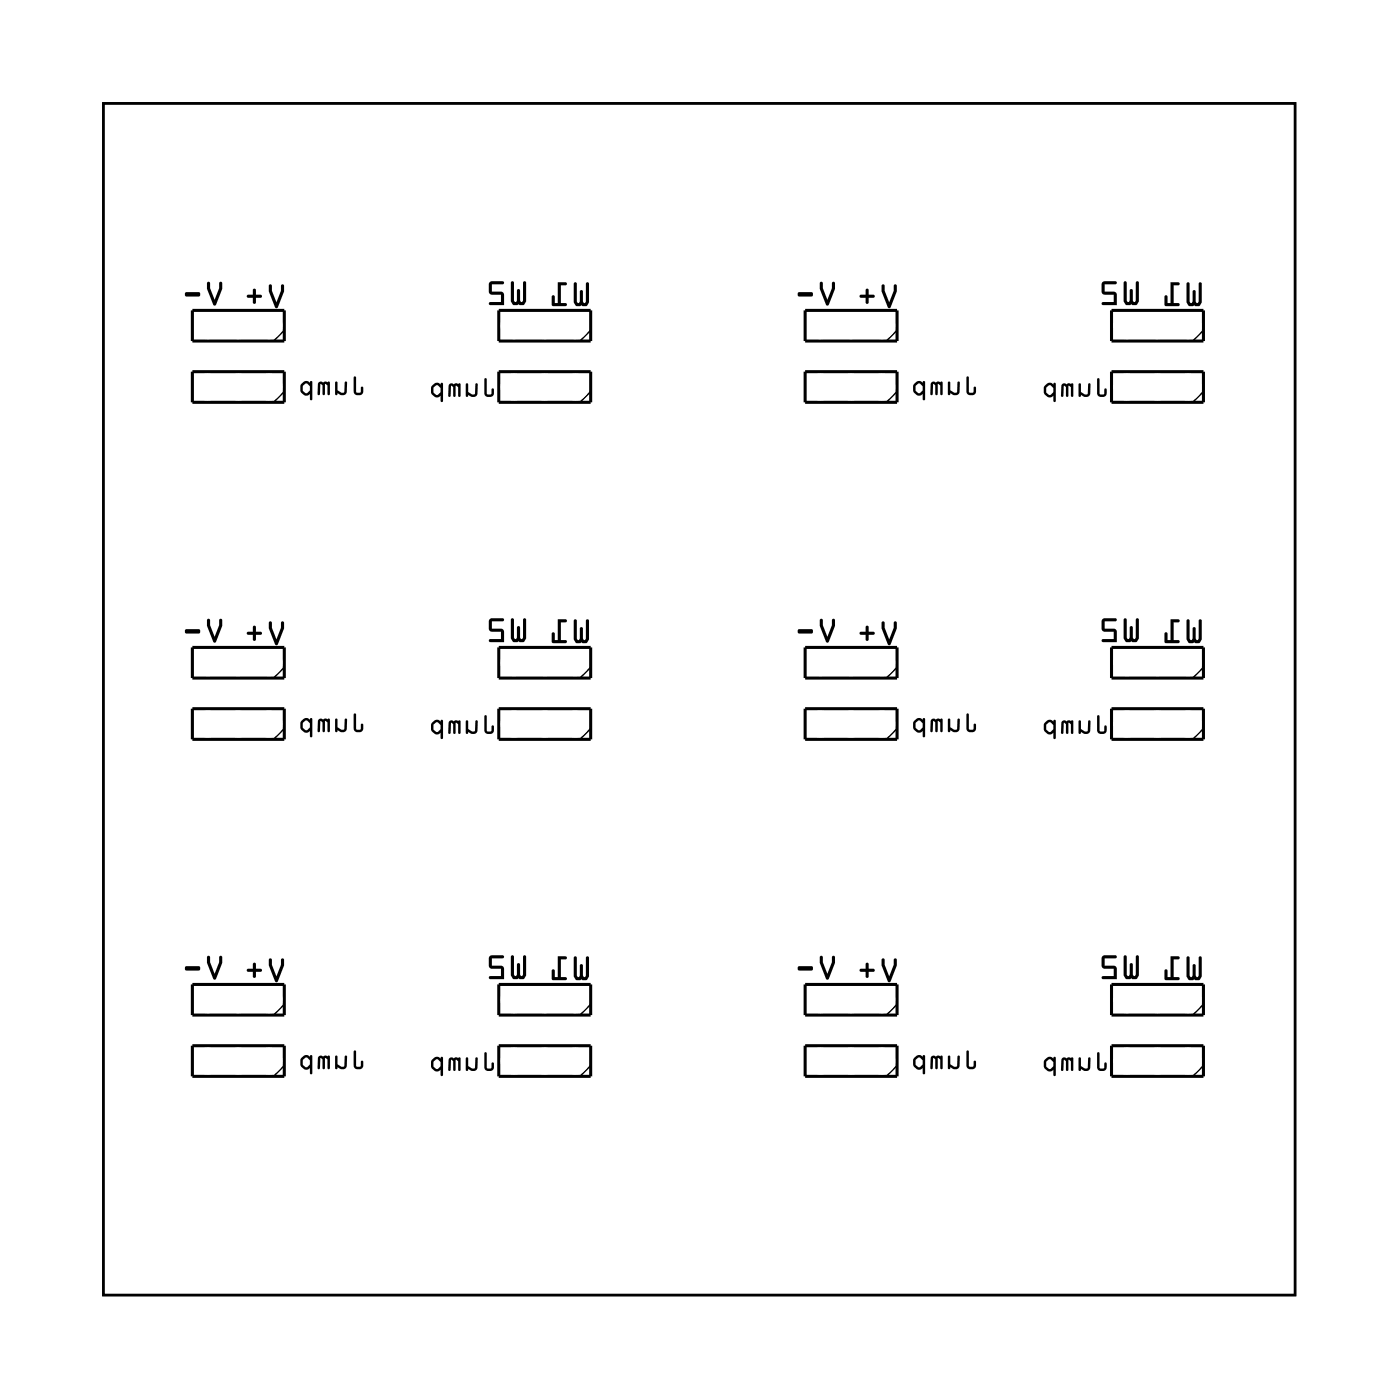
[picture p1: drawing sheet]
<svg xmlns="http://www.w3.org/2000/svg" width="116mm" height="116mm" viewBox="0 0 116 116" stroke-linecap="round" stroke-linejoin="round" font-family="sans-serif">
<path d="M8.6 8.6h98.8v98.8h-98.8z" fill="none" stroke="#000" stroke-width=".2"/>
<path d="M8.6 8.6h98.8v98.8h-98.8z" fill="none" stroke="#000" stroke-width=".08"/>
<g fill="none" stroke="#000" stroke-width=".25">
<path d="M15.9 25.7h7.7v2.6h-7.7zM15.9 30.8h7.7v2.6h-7.7zM41.3 25.7h7.7v2.6h-7.7zM41.3 30.8h7.7v2.6h-7.7zM66.7 25.7h7.7v2.6h-7.7zM66.7 30.8h7.7v2.6h-7.7zM92.1 25.7h7.7v2.6h-7.7zM92.1 30.8h7.7v2.6h-7.7zM15.9 53.7h7.7v2.5h-7.7zM15.9 58.8h7.7v2.5h-7.7zM41.3 53.7h7.7v2.5h-7.7zM41.3 58.8h7.7v2.5h-7.7z"/>
<path d="M66.7 53.7h7.7v2.5h-7.7zM66.7 58.8h7.7v2.5h-7.7zM92.1 53.7h7.7v2.5h-7.7zM92.1 58.8h7.7v2.5h-7.7zM15.9 81.6h7.7v2.6h-7.7zM15.9 86.7h7.7v2.5h-7.7zM41.3 81.6h7.7v2.6h-7.7zM41.3 86.7h7.7v2.5h-7.7zM66.7 81.6h7.7v2.6h-7.7zM66.7 86.7h7.7v2.5h-7.7zM92.1 81.6h7.7v2.6h-7.7zM92.1 86.7h7.7v2.5h-7.7z"/>
</g>
<g fill="none" stroke="#000" stroke-width=".13">
<path d="M23.6 32.5l-.9 .9M23.6 27.4l-.9 .9M49 32.5l-.9 .9M49 27.4l-.9 .9M74.4 32.5l-.9 .9M74.4 27.4l-.9 .9M99.8 32.5l-.9 .9M99.8 27.4l-.9 .9M23.6 55.3l-.9 .9M49 55.3l-.9 .9M74.4 55.3l-.9 .9M99.8 55.3l-.9 .9"/>
<path d="M23.6 60.4l-.9 .9M49 60.4l-.9 .9M74.4 60.4l-.9 .9M99.8 60.4l-.9 .9M23.6 83.3l-.9 .9M23.6 88.3l-.9 .9M49 83.3l-.9 .9M49 88.3l-.9 .9M74.4 83.3l-.9 .9M74.4 88.3l-.9 .9M99.8 83.3l-.9 .9M99.8 88.3l-.9 .9"/>
</g>
<g fill="#000">
<path d="M17.2 23.4v.5l.5 1.4h.1h.1l.5-1.4v-.4a.13 .13 0 0 0-.1-.1 .13 .13 0 0 0-.1 .1v.4l-.4 1-.4-1v-.5zM17.2 23.4h.2v.5l.4 1 .4-1v-.4a.13 .13 0 0 1 .1-.1 .13 .13 0 0 1 .1 .1v.4l-.5 1.4h-.1h-.1l-.5-1.4zM15.4 24.3l-.1 .2 .1 .1h1.1a.19 .19 0 0 0 .1-.2 .19 .19 0 0 0-.1-.2zM15.4 24.3l1.1-.1a.19 .19 0 0 1 .1 .2 .19 .19 0 0 1-.1 .2h-1.1l-.1-.1z"/>
<path d="M17.2 23.4v.5l.5 1.4h.1h.1l.5-1.4v-.4a.13 .13 0 0 0-.1-.1 .13 .13 0 0 0-.1 .1v.4l-.4 1-.4-1v-.5zM15.4 24.3l-.1 .2 .1 .1h1.1a.19 .19 0 0 0 .1-.2 .19 .19 0 0 0-.1-.2z"/>
<path d="M22.3 23.6v.6l.5 1.3 .1 .1 .1-.1 .5-1.3v-.5a.13 .13 0 0 0-.1-.1 .13 .13 0 0 0-.1 .1v.4l-.4 1-.4-1v-.4zM22.3 23.6h.2v.5l.4 1 .4-1v-.4a.13 .13 0 0 1 .1-.1 .13 .13 0 0 1 .2 .1v.5l-.6 1.3-.1 .1-.1-.1-.5-1.3zM20.5 24.5v.2h.5v.4a.13 .13 0 0 0 .1 .1 .13 .13 0 0 0 .1-.1v-.4h.4a.13 .13 0 0 0 .1-.1 .13 .13 0 0 0-.1-.2h-.4v-.3a.13 .13 0 0 0-.1-.2 .13 .13 0 0 0-.1 .2v.3zM20.5 24.5l.5-.1v-.3a.13 .13 0 0 1 .1-.2 .13 .13 0 0 1 .1 .2v.3h.4a.13 .13 0 0 1 .1 .2 .13 .13 0 0 1-.1 .1h-.4v.4a.13 .13 0 0 1-.1 .1 .13 .13 0 0 1-.1-.1v-.4h-.5z"/>
<path d="M22.3 23.6v.6l.5 1.3 .1 .1 .1-.1 .5-1.3v-.5a.13 .13 0 0 0-.1-.1 .13 .13 0 0 0-.1 .1v.4l-.4 1-.4-1v-.5zM20.5 24.5v.2h.5v.4a.13 .13 0 0 0 .1 .1 .13 .13 0 0 0 .1-.1v-.4h.4a.13 .13 0 0 0 .1-.1 .13 .13 0 0 0-.1-.2h-.4v-.3a.13 .13 0 0 0-.1-.2 .13 .13 0 0 0-.1 .2v.3z"/>
<path d="M29.3 31.2v1.3a.41 .41 0 0 0 .4 .3 .41 .41 0 0 0 .4-.3v-.3a.1 .1 0 0 0-.1-.1 .1 .1 0 0 0-.1 .1v.3h-.4v-1.2v-.1zM29.3 31.2h.2v.1l.1 1.2h.3v-.3a.11 .11 0 0 1 .1-.2 .11 .11 0 0 1 .1 .2v.3a.41 .41 0 0 1-.4 .3 .41 .41 0 0 1-.4-.3zM27.8 31.7v1a.1 .1 0 0 0 .1 .1 .1 .1 0 0 0 .1-.1v-.1l.2 .1a.39 .39 0 0 0 .6-.2v-.8a.1 .1 0 0 0-.1-.1 .1 .1 0 0 0-.1 .1l-.1 .8-.2 .1-.3-.2v-.7zM27.8 31.7h.2v.7l.3 .2 .2-.1 .1-.8a.1 .1 0 0 1 .1-.1 .1 .1 0 0 1 .1 .1v.8a.43 .43 0 0 1-.4 .3 .43 .43 0 0 1-.4-.2v.1a.1 .1 0 0 1-.1 .1 .1 .1 0 0 1-.1-.1zM26.4 31.7l-.1 1a.1 .1 0 0 0 .1 .1 .1 .1 0 0 0 .1-.1l.1-.9 .1 .1v.8a.1 .1 0 0 0 .1 .1 .1 .1 0 0 0 .1-.1l.1-.9 .1 .2v.7a.1 .1 0 0 0 .1 .1 .1 .1 0 0 0 .1-.1v-1zM26.4 31.7h.9l.1 1a.11 .11 0 0 1-.2 .1 .1 .1 0 0 1-.1-.1v-.7l-.1-.2-.1 .9a.1 .1 0 0 1-.1 .1 .1 .1 0 0 1-.1-.1v-.8l-.1-.1-.1 .9a.1 .1 0 0 1-.1 .1 .1 .1 0 0 1-.1-.1zM25 31.8l-.1 .2v.4l.3 .3a.36 .36 0 0 0 .5 0v.4a.1 .1 0 0 0 .1 .1 .1 .1 0 0 0 .1-.1v-1.4a.11 .11 0 0 0-.1-.1 .11 .11 0 0 0-.1 .1l-.1-.1a.37 .37 0 0 0-.5 .1zM25 31.8a.4 .4 0 0 1 .7-.1 .11 .11 0 0 1 .1-.1 .11 .11 0 0 1 .1 .1v1.4a.1 .1 0 0 1-.1 .1 .1 .1 0 0 1-.1-.1v-.4a.36 .36 0 0 1-.5 0 .67 .67 0 0 1-.3-.8zM25.1 32l.3-.2 .3 .2v.4l-.2 .2-.4-.2zM25.1 32v.4l.4 .2 .2-.2v-.4l-.3-.2z"/>
<path d="M29.3 31.2v1.3a.41 .41 0 0 0 .4 .3 .41 .41 0 0 0 .4-.3v-.3a.1 .1 0 0 0-.1-.1 .1 .1 0 0 0-.1 .1v.3h-.3l-.1-1.2v-.1zM27.8 31.7v1a.1 .1 0 0 0 .1 .1 .1 .1 0 0 0 .1-.1v-.1a.43 .43 0 0 0 .4 .2 .43 .43 0 0 0 .4-.3v-.8a.1 .1 0 0 0-.1-.1 .1 .1 0 0 0-.1 .1l-.1 .8-.2 .1-.3-.2v-.7zM26.4 31.7l-.1 1a.1 .1 0 0 0 .1 .1 .1 .1 0 0 0 .1-.1l.1-.9 .1 .1v.8a.1 .1 0 0 0 .1 .1 .1 .1 0 0 0 .1-.1l.1-.9 .1 .2v.7a.1 .1 0 0 0 .1 .1 .11 .11 0 0 0 .2-.1l-.1-1zM25 31.8l-.1 .2a.61 .61 0 0 0 .5 .8l.3-.1v.4a.1 .1 0 0 0 .1 .1 .1 .1 0 0 0 .1-.1v-1.4a.11 .11 0 0 0-.1-.1 .11 .11 0 0 0-.1 .1l-.1-.1a.42 .42 0 0 0-.6 .2zM25.1 32l.3-.2 .3 .2v.4l-.2 .2-.4-.2z"/>
<path d="M40.2 31.4v1.2a.41 .41 0 0 0 .4 .3 .41 .41 0 0 0 .3-.3v-.3a.1 .1 0 0 0-.1-.1 .1 .1 0 0 0-.1 .1v.4h-.3v-1.3h-.1zM40.2 31.4h.1h.1v1.3h.3v-.4a.1 .1 0 0 1 .1-.1 .11 .11 0 0 1 .2 .1v.3a.41 .41 0 0 1-.4 .3 .41 .41 0 0 1-.4-.3zM38.6 31.8v1a.1 .1 0 0 0 .1 .1 .1 .1 0 0 0 .1-.1v-.1l.2 .2a.39 .39 0 0 0 .6-.3v-.7a.1 .1 0 0 0-.1-.1 .1 .1 0 0 0-.1 .1v.7l-.3 .1-.3-.2v-.7zM38.6 31.8h.2v.7l.3 .2 .3-.1v-.7a.1 .1 0 0 1 .1-.1 .1 .1 0 0 1 .1 .1v.7a.43 .43 0 0 1-.4 .3 .43 .43 0 0 1-.4-.2v.1a.1 .1 0 0 1-.1 .1 .1 .1 0 0 1-.1-.1zM37.3 31.8l-.1 1a.1 .1 0 0 0 .1 .1 .1 .1 0 0 0 .1-.1v-.8l.2 .1v.7a.1 .1 0 0 0 .1 .1 .1 .1 0 0 0 .1-.1v-.8l.2 .1v.7a.1 .1 0 0 0 .1 .1 .1 .1 0 0 0 .1-.1v-1zM37.3 31.8h.9v1a.1 .1 0 0 1-.1 .1 .1 .1 0 0 1-.1-.1v-.7l-.2-.1v.8a.1 .1 0 0 1-.1 .1 .1 .1 0 0 1-.1-.1v-.7l-.2-.1v.8a.1 .1 0 0 1-.1 .1 .1 .1 0 0 1-.1-.1zM35.8 31.9l-.1 .2v.4l.3 .4a.36 .36 0 0 0 .5-.1v.4a.1 .1 0 0 0 .1 .1 .1 .1 0 0 0 .1-.1v-1.4a.11 .11 0 0 0-.1-.1 .11 .11 0 0 0-.1 .2l-.1-.1a.37 .37 0 0 0-.5 .1zM35.8 31.9a.4 .4 0 0 1 .7 0 .11 .11 0 0 1 .1-.2 .11 .11 0 0 1 .1 .1v1.4a.1 .1 0 0 1-.1 .1 .1 .1 0 0 1-.1-.1v-.4a.36 .36 0 0 1-.5 .1 .67 .67 0 0 1-.2-.8zM36 32.1l.2-.2 .3 .3v.3l-.2 .2-.4-.2zM36 32.1l-.1 .4 .4 .2 .2-.2v-.3l-.3-.3z"/>
<path d="M40.2 31.4v1.2a.41 .41 0 0 0 .4 .3 .41 .41 0 0 0 .3-.3v-.3a.1 .1 0 0 0-.1-.1 .1 .1 0 0 0-.1 .1v.4h-.3v-1.3h-.1zM38.6 31.8v1a.1 .1 0 0 0 .1 .1 .1 .1 0 0 0 .1-.1v-.1a.43 .43 0 0 0 .4 .2 .43 .43 0 0 0 .4-.3v-.7a.1 .1 0 0 0-.1-.1 .1 .1 0 0 0-.1 .1v.7l-.3 .1-.3-.2v-.7zM37.3 31.8l-.1 1a.1 .1 0 0 0 .1 .1 .1 .1 0 0 0 .1-.1v-.8l.2 .1v.7a.1 .1 0 0 0 .1 .1 .1 .1 0 0 0 .1-.1v-.8l.2 .1v.7a.1 .1 0 0 0 .1 .1 .1 .1 0 0 0 .1-.1v-1zM35.8 31.9l-.1 .2a.61 .61 0 0 0 .5 .8l.3-.1v.4a.1 .1 0 0 0 .1 .1 .1 .1 0 0 0 .1-.1v-1.4a.11 .11 0 0 0-.1-.1 .11 .11 0 0 0-.1 .2l-.1-.1a.42 .42 0 0 0-.6 .1zM36 32.1l.2-.2 .3 .3v.3l-.2 .2-.4-.2z"/>
<path d="M42.4 23.4v1.6l.2 .3 .4-.1 .1 .1h.3l.2-.3v-1.6a.13 .13 0 0 0-.1-.1 .13 .13 0 0 0-.1 .1v1.5l-.1 .1h-.1l-.1-.1v-.8a.13 .13 0 0 0-.1-.1 .13 .13 0 0 0-.1 .1v.8l-.1 .1h-.1l-.1-.1v-1.5l-.1-.1zM42.4 23.4l.1-.1 .1 .1v1.5l.1 .1h.1l.1-.1v-.8a.13 .13 0 0 1 .1-.1 .13 .13 0 0 1 .1 .1v.8l.1 .1h.1l.1-.1v-1.5a.13 .13 0 0 1 .1-.1 .13 .13 0 0 1 .1 .1v1.6l-.2 .3h-.3l-.1-.1-.4 .1-.2-.3zM40.6 23.4l-.1 .2 .1 .8h.2h.7v.6h-.8a.14 .14 0 0 0-.2 .2 .13 .13 0 0 0 .2 .1h1.1v-.9l-.1-.1-.2-.1h-.7v-.6h.9a.13 .13 0 0 0 .1-.2 .13 .13 0 0 0-.1-.1h-.9zM40.6 23.4l.2-.1h.9a.13 .13 0 0 1 .1 .1 .13 .13 0 0 1-.1 .2h-.9v.6h.7l.2 .1 .1 .1v.9h-1.1a.13 .13 0 0 1-.2-.1 .14 .14 0 0 1 .2-.2h.8v-.6h-.7h-.2l-.1-.8z"/>
<path d="M42.4 23.4v1.6l.2 .3 .4-.1 .1 .1h.3l.2-.3v-1.6a.13 .13 0 0 0-.1-.1 .13 .13 0 0 0-.1 .1v1.5l-.1 .1h-.1l-.1-.1v-.8a.13 .13 0 0 0-.1-.1 .13 .13 0 0 0-.1 .1v.8l-.1 .1h-.1l-.1-.1v-1.5l-.1-.1zM40.6 23.4l-.1 .2 .1 .8h.2h.7v.6h-.8a.14 .14 0 0 0-.2 .2 .13 .13 0 0 0 .2 .1h1.1v-.9l-.1-.1-.2-.1h-.7v-.6h.9a.13 .13 0 0 0 .1-.2 .13 .13 0 0 0-.1-.1h-.9z"/>
<path d="M47.6 23.4v1.7l.2 .3 .4-.1 .1 .1h.3l.2-.3v-1.6a.13 .13 0 0 0-.1-.1 .13 .13 0 0 0-.1 .1v1.5l-.1 .1h-.1l-.1-.1v-.8a.13 .13 0 0 0-.1-.2 .13 .13 0 0 0-.1 .2v.8l-.1 .1h-.1l-.1-.1v-1.5l-.1-.1zM47.6 23.4h.1l.1 .1v1.5l.1 .1h.1l.1-.1v-.8a.13 .13 0 0 1 .1-.2 .13 .13 0 0 1 .1 .2v.8l.1 .1h.1l.1-.1v-1.5a.13 .13 0 0 1 .1-.1 .13 .13 0 0 1 .1 .1v1.6l-.2 .3h-.3l-.1-.1-.4 .1-.2-.3zM46.2 23.4v1.7h-.2v-.5a.13 .13 0 0 0-.1-.1 .13 .13 0 0 0-.2 .1v.7l.1 .1h1.1a.13 .13 0 0 0 .1-.1 .13 .13 0 0 0-.1-.2h-.4v-1.4h.4a.13 .13 0 0 0 .1-.2 .13 .13 0 0 0-.1-.1zM46.2 23.4h.7a.13 .13 0 0 1 .1 .1 .13 .13 0 0 1-.1 .2h-.4v1.4h.4a.13 .13 0 0 1 .1 .2 .13 .13 0 0 1-.1 .1h-1.1l-.1-.1v-.7a.13 .13 0 0 1 .2-.1 .13 .13 0 0 1 .1 .1v.5h.2z"/>
<path d="M47.6 23.4v1.7l.2 .3 .4-.1 .1 .1h.3l.2-.3v-1.6a.13 .13 0 0 0-.1-.1 .13 .13 0 0 0-.1 .1v1.5l-.1 .1h-.1l-.1-.1v-.8a.13 .13 0 0 0-.1-.2 .13 .13 0 0 0-.1 .2v.8l-.1 .1h-.1l-.1-.1v-1.5l-.1-.1zM46.2 23.4v1.7h-.2v-.5a.13 .13 0 0 0-.1-.1 .13 .13 0 0 0-.2 .1v.7l.1 .1h1.1a.13 .13 0 0 0 .1-.1 .13 .13 0 0 0-.1-.2h-.4v-1.4h.4a.13 .13 0 0 0 .1-.2 .13 .13 0 0 0-.1-.1z"/>
<path d="M68 23.4v.5l.5 1.4h.1h.1l.5-1.4v-.4a.13 .13 0 0 0-.1-.1 .13 .13 0 0 0-.1 .1v.4l-.4 1-.4-1v-.5zM68 23.4h.2v.5l.4 1 .4-1v-.4a.13 .13 0 0 1 .1-.1 .13 .13 0 0 1 .1 .1v.4l-.5 1.4h-.1h-.1l-.5-1.4zM66.2 24.3l-.1 .2 .1 .1h1.1a.19 .19 0 0 0 .1-.2 .19 .19 0 0 0-.1-.2zM66.2 24.3l1.1-.1a.19 .19 0 0 1 .1 .2 .19 .19 0 0 1-.1 .2h-1.1l-.1-.1z"/>
<path d="M68 23.4v.5l.5 1.4h.1h.1l.5-1.4v-.4a.13 .13 0 0 0-.1-.1 .13 .13 0 0 0-.1 .1v.4l-.4 1-.4-1v-.5zM66.2 24.3l-.1 .2 .1 .1h1.1a.19 .19 0 0 0 .1-.2 .19 .19 0 0 0-.1-.2z"/>
<path d="M73.1 23.6v.6l.5 1.3 .1 .1 .1-.1 .5-1.3v-.5a.13 .13 0 0 0-.1-.1 .13 .13 0 0 0-.1 .1v.4l-.4 1-.4-1v-.4zM73.1 23.6h.2v.5l.4 1 .4-1v-.4a.13 .13 0 0 1 .1-.1 .13 .13 0 0 1 .2 .1v.5l-.6 1.3-.1 .1-.1-.1-.5-1.3zM71.3 24.5v.2h.5v.4a.13 .13 0 0 0 .1 .1 .13 .13 0 0 0 .1-.1v-.4h.4a.13 .13 0 0 0 .1-.1 .13 .13 0 0 0-.1-.2h-.4v-.3a.13 .13 0 0 0-.1-.2 .13 .13 0 0 0-.1 .2v.3zM71.3 24.5l.5-.1v-.3a.13 .13 0 0 1 .1-.2 .13 .13 0 0 1 .1 .2v.3h.4a.13 .13 0 0 1 .1 .2 .13 .13 0 0 1-.1 .1h-.4v.4a.13 .13 0 0 1-.1 .1 .13 .13 0 0 1-.1-.1v-.4h-.5z"/>
<path d="M73.1 23.6v.6l.5 1.3 .1 .1 .1-.1 .5-1.3v-.5a.13 .13 0 0 0-.1-.1 .13 .13 0 0 0-.1 .1v.4l-.4 1-.4-1v-.5zM71.3 24.5v.2h.5v.4a.13 .13 0 0 0 .1 .1 .13 .13 0 0 0 .1-.1v-.4h.4a.13 .13 0 0 0 .1-.1 .13 .13 0 0 0-.1-.2h-.4v-.3a.13 .13 0 0 0-.1-.2 .13 .13 0 0 0-.1 .2v.3z"/>
<path d="M80.1 31.2v1.3a.41 .41 0 0 0 .4 .3 .41 .41 0 0 0 .4-.3v-.3a.1 .1 0 0 0-.1-.1 .1 .1 0 0 0-.1 .1v.3h-.4v-1.2v-.1zM80.1 31.2h.2v.1l.1 1.2h.3v-.3a.11 .11 0 0 1 .1-.2 .11 .11 0 0 1 .1 .2v.3a.41 .41 0 0 1-.4 .3 .41 .41 0 0 1-.4-.3zM78.6 31.7v1a.1 .1 0 0 0 .1 .1 .1 .1 0 0 0 .1-.1v-.1l.2 .1a.39 .39 0 0 0 .6-.2v-.8a.1 .1 0 0 0-.1-.1 .1 .1 0 0 0-.1 .1l-.1 .8-.2 .1-.3-.2v-.7zM78.6 31.7h.2v.7l.3 .2 .2-.1 .1-.8a.1 .1 0 0 1 .1-.1 .1 .1 0 0 1 .1 .1v.8a.43 .43 0 0 1-.4 .3 .43 .43 0 0 1-.4-.2v.1a.1 .1 0 0 1-.1 .1 .1 .1 0 0 1-.1-.1zM77.2 31.7l-.1 1a.1 .1 0 0 0 .1 .1 .1 .1 0 0 0 .1-.1l.1-.9 .1 .1v.8a.1 .1 0 0 0 .1 .1 .1 .1 0 0 0 .1-.1l.1-.9 .1 .2v.7a.1 .1 0 0 0 .1 .1 .1 .1 0 0 0 .1-.1v-1zM77.2 31.7h.9l.1 1a.11 .11 0 0 1-.2 .1 .1 .1 0 0 1-.1-.1v-.7l-.1-.2-.1 .9a.1 .1 0 0 1-.1 .1 .1 .1 0 0 1-.1-.1v-.8l-.1-.1-.1 .9a.1 .1 0 0 1-.1 .1 .1 .1 0 0 1-.1-.1zM75.8 31.8l-.1 .2v.4l.3 .3a.36 .36 0 0 0 .5 0v.4a.1 .1 0 0 0 .1 .1 .1 .1 0 0 0 .1-.1v-1.4a.11 .11 0 0 0-.1-.1 .11 .11 0 0 0-.1 .1l-.1-.1a.37 .37 0 0 0-.5 .1zM75.8 31.8a.4 .4 0 0 1 .7-.1 .11 .11 0 0 1 .1-.1 .11 .11 0 0 1 .1 .1v1.4a.1 .1 0 0 1-.1 .1 .1 .1 0 0 1-.1-.1v-.4a.36 .36 0 0 1-.5 0 .67 .67 0 0 1-.3-.8zM75.9 32l.3-.2 .3 .2v.4l-.2 .2-.4-.2zM75.9 32v.4l.4 .2 .2-.2v-.4l-.3-.2z"/>
<path d="M80.1 31.2v1.3a.41 .41 0 0 0 .4 .3 .41 .41 0 0 0 .4-.3v-.3a.1 .1 0 0 0-.1-.1 .1 .1 0 0 0-.1 .1v.3h-.3l-.1-1.2v-.1zM78.6 31.7v1a.1 .1 0 0 0 .1 .1 .1 .1 0 0 0 .1-.1v-.1a.43 .43 0 0 0 .4 .2 .43 .43 0 0 0 .4-.3v-.8a.1 .1 0 0 0-.1-.1 .1 .1 0 0 0-.1 .1l-.1 .8-.2 .1-.3-.2v-.7zM77.2 31.7l-.1 1a.1 .1 0 0 0 .1 .1 .1 .1 0 0 0 .1-.1l.1-.9 .1 .1v.8a.1 .1 0 0 0 .1 .1 .1 .1 0 0 0 .1-.1l.1-.9 .1 .2v.7a.1 .1 0 0 0 .1 .1 .11 .11 0 0 0 .2-.1l-.1-1zM75.8 31.8l-.1 .2a.61 .61 0 0 0 .5 .8l.3-.1v.4a.1 .1 0 0 0 .1 .1 .1 .1 0 0 0 .1-.1v-1.4a.11 .11 0 0 0-.1-.1 .11 .11 0 0 0-.1 .1l-.1-.1a.42 .42 0 0 0-.6 .2zM75.9 32l.3-.2 .3 .2v.4l-.2 .2-.4-.2z"/>
<path d="M91 31.4v1.2a.41 .41 0 0 0 .4 .3 .41 .41 0 0 0 .3-.3v-.3a.1 .1 0 0 0-.1-.1 .1 .1 0 0 0-.1 .1v.4h-.3v-1.3h-.1zM91 31.4h.1h.1v1.3h.3v-.4a.1 .1 0 0 1 .1-.1 .11 .11 0 0 1 .2 .1v.3a.41 .41 0 0 1-.4 .3 .41 .41 0 0 1-.4-.3zM89.4 31.8v1a.1 .1 0 0 0 .1 .1 .1 .1 0 0 0 .1-.1v-.1l.2 .2a.39 .39 0 0 0 .6-.3v-.7a.1 .1 0 0 0-.1-.1 .1 .1 0 0 0-.1 .1v.7l-.3 .1-.3-.2v-.7zM89.4 31.8h.2v.7l.3 .2 .3-.1v-.7a.1 .1 0 0 1 .1-.1 .1 .1 0 0 1 .1 .1v.7a.43 .43 0 0 1-.4 .3 .43 .43 0 0 1-.4-.2v.1a.1 .1 0 0 1-.1 .1 .1 .1 0 0 1-.1-.1zM88.1 31.8l-.1 1a.1 .1 0 0 0 .1 .1 .1 .1 0 0 0 .1-.1v-.8l.2 .1v.7a.1 .1 0 0 0 .1 .1 .1 .1 0 0 0 .1-.1v-.8l.2 .1v.7a.1 .1 0 0 0 .1 .1 .1 .1 0 0 0 .1-.1v-1zM88.1 31.8h.9v1a.1 .1 0 0 1-.1 .1 .1 .1 0 0 1-.1-.1v-.7l-.2-.1v.8a.1 .1 0 0 1-.1 .1 .1 .1 0 0 1-.1-.1v-.7l-.2-.1v.8a.1 .1 0 0 1-.1 .1 .1 .1 0 0 1-.1-.1zM86.6 31.9l-.1 .2v.4l.3 .4a.36 .36 0 0 0 .5-.1v.4a.1 .1 0 0 0 .1 .1 .1 .1 0 0 0 .1-.1v-1.4a.11 .11 0 0 0-.1-.1 .11 .11 0 0 0-.1 .2l-.1-.1a.37 .37 0 0 0-.5 .1zM86.6 31.9a.4 .4 0 0 1 .7 0 .11 .11 0 0 1 .1-.2 .11 .11 0 0 1 .1 .1v1.4a.1 .1 0 0 1-.1 .1 .1 .1 0 0 1-.1-.1v-.4a.36 .36 0 0 1-.5 .1 .67 .67 0 0 1-.2-.8zM86.8 32.1l.2-.2 .3 .3v.3l-.2 .2-.4-.2zM86.8 32.1l-.1 .4 .4 .2 .2-.2v-.3l-.3-.3z"/>
<path d="M91 31.4v1.2a.41 .41 0 0 0 .4 .3 .41 .41 0 0 0 .3-.3v-.3a.1 .1 0 0 0-.1-.1 .1 .1 0 0 0-.1 .1v.4h-.3v-1.3h-.1zM89.4 31.8v1a.1 .1 0 0 0 .1 .1 .1 .1 0 0 0 .1-.1v-.1a.43 .43 0 0 0 .4 .2 .43 .43 0 0 0 .4-.3v-.7a.1 .1 0 0 0-.1-.1 .1 .1 0 0 0-.1 .1v.7l-.3 .1-.3-.2v-.7zM88.1 31.8l-.1 1a.1 .1 0 0 0 .1 .1 .1 .1 0 0 0 .1-.1v-.8l.2 .1v.7a.1 .1 0 0 0 .1 .1 .1 .1 0 0 0 .1-.1v-.8l.2 .1v.7a.1 .1 0 0 0 .1 .1 .1 .1 0 0 0 .1-.1v-1zM86.6 31.9l-.1 .2a.61 .61 0 0 0 .5 .8l.3-.1v.4a.1 .1 0 0 0 .1 .1 .1 .1 0 0 0 .1-.1v-1.4a.11 .11 0 0 0-.1-.1 .11 .11 0 0 0-.1 .2l-.1-.1a.42 .42 0 0 0-.6 .1zM86.8 32.1l.2-.2 .3 .3v.3l-.2 .2-.4-.2z"/>
<path d="M93.2 23.4v1.6l.2 .3 .4-.1 .1 .1h.3l.2-.3v-1.6a.13 .13 0 0 0-.1-.1 .13 .13 0 0 0-.1 .1v1.5l-.1 .1h-.1l-.1-.1v-.8a.13 .13 0 0 0-.1-.1 .13 .13 0 0 0-.1 .1v.8l-.1 .1h-.1l-.1-.1v-1.5l-.1-.1zM93.2 23.4l.1-.1 .1 .1v1.5l.1 .1h.1l.1-.1v-.8a.13 .13 0 0 1 .1-.1 .13 .13 0 0 1 .1 .1v.8l.1 .1h.1l.1-.1v-1.5a.13 .13 0 0 1 .1-.1 .13 .13 0 0 1 .1 .1v1.6l-.2 .3h-.3l-.1-.1-.4 .1-.2-.3zM91.4 23.4l-.1 .2 .1 .8h.2h.7v.6h-.8a.14 .14 0 0 0-.2 .2 .13 .13 0 0 0 .2 .1h1.1v-.9l-.1-.1-.2-.1h-.7v-.6h.9a.13 .13 0 0 0 .1-.2 .13 .13 0 0 0-.1-.1h-.9zM91.4 23.4l.2-.1h.9a.13 .13 0 0 1 .1 .1 .13 .13 0 0 1-.1 .2h-.9v.6h.7l.2 .1 .1 .1v.9h-1.1a.13 .13 0 0 1-.2-.1 .14 .14 0 0 1 .2-.2h.8v-.6h-.7h-.2l-.1-.8z"/>
<path d="M93.2 23.4v1.6l.2 .3 .4-.1 .1 .1h.3l.2-.3v-1.6a.13 .13 0 0 0-.1-.1 .13 .13 0 0 0-.1 .1v1.5l-.1 .1h-.1l-.1-.1v-.8a.13 .13 0 0 0-.1-.1 .13 .13 0 0 0-.1 .1v.8l-.1 .1h-.1l-.1-.1v-1.5l-.1-.1zM91.4 23.4l-.1 .2 .1 .8h.2h.7v.6h-.8a.14 .14 0 0 0-.2 .2 .13 .13 0 0 0 .2 .1h1.1v-.9l-.1-.1-.2-.1h-.7v-.6h.9a.13 .13 0 0 0 .1-.2 .13 .13 0 0 0-.1-.1h-.9z"/>
<path d="M98.4 23.4v1.7l.2 .3 .4-.1 .1 .1h.3l.2-.3v-1.6a.13 .13 0 0 0-.1-.1 .13 .13 0 0 0-.1 .1v1.5l-.1 .1h-.1l-.1-.1v-.8a.13 .13 0 0 0-.1-.2 .13 .13 0 0 0-.1 .2v.8l-.1 .1h-.1l-.1-.1v-1.5l-.1-.1zM98.4 23.4h.1l.1 .1v1.5l.1 .1h.1l.1-.1v-.8a.13 .13 0 0 1 .1-.2 .13 .13 0 0 1 .1 .2v.8l.1 .1h.1l.1-.1v-1.5a.13 .13 0 0 1 .1-.1 .13 .13 0 0 1 .1 .1v1.6l-.2 .3h-.3l-.1-.1-.4 .1-.2-.3zM97 23.4v1.7h-.2v-.5a.13 .13 0 0 0-.1-.1 .13 .13 0 0 0-.2 .1v.7l.1 .1h1.1a.13 .13 0 0 0 .1-.1 .13 .13 0 0 0-.1-.2h-.4v-1.4h.4a.13 .13 0 0 0 .1-.2 .13 .13 0 0 0-.1-.1zM97 23.4h.7a.13 .13 0 0 1 .1 .1 .13 .13 0 0 1-.1 .2h-.4v1.4h.4a.13 .13 0 0 1 .1 .2 .13 .13 0 0 1-.1 .1h-1.1l-.1-.1v-.7a.13 .13 0 0 1 .2-.1 .13 .13 0 0 1 .1 .1v.5h.2z"/>
<path d="M98.4 23.4v1.7l.2 .3 .4-.1 .1 .1h.3l.2-.3v-1.6a.13 .13 0 0 0-.1-.1 .13 .13 0 0 0-.1 .1v1.5l-.1 .1h-.1l-.1-.1v-.8a.13 .13 0 0 0-.1-.2 .13 .13 0 0 0-.1 .2v.8l-.1 .1h-.1l-.1-.1v-1.5l-.1-.1zM97 23.4v1.7h-.2v-.5a.13 .13 0 0 0-.1-.1 .13 .13 0 0 0-.2 .1v.7l.1 .1h1.1a.13 .13 0 0 0 .1-.1 .13 .13 0 0 0-.1-.2h-.4v-1.4h.4a.13 .13 0 0 0 .1-.2 .13 .13 0 0 0-.1-.1z"/>
<path d="M17.2 51.3v.6l.5 1.3 .1 .1 .1-.1 .5-1.3v-.5a.13 .13 0 0 0-.1-.1 .13 .13 0 0 0-.1 .1v.4l-.4 1-.4-1v-.4zM17.2 51.3l.2 .1v.4l.4 1 .4-1v-.4a.13 .13 0 0 1 .1-.1 .13 .13 0 0 1 .1 .1v.5l-.5 1.3-.1 .1-.1-.1-.5-1.3zM15.4 52.2l-.1 .2 .1 .1h1.1a.19 .19 0 0 0 .1-.2 .19 .19 0 0 0-.1-.1zM15.4 52.2h1.1a.19 .19 0 0 1 .1 .1 .19 .19 0 0 1-.1 .2h-1.1l-.1-.1z"/>
<path d="M17.2 51.3v.6l.5 1.3 .1 .1 .1-.1 .5-1.3v-.5a.13 .13 0 0 0-.1-.1 .13 .13 0 0 0-.1 .1v.4l-.4 1-.4-1v-.4zM15.4 52.2l-.1 .2 .1 .1h1.1a.19 .19 0 0 0 .1-.2 .19 .19 0 0 0-.1-.1z"/>
<path d="M22.3 51.5v.6l.5 1.3 .1 .1 .1-.1 .5-1.3v-.5a.13 .13 0 0 0-.1-.1 .13 .13 0 0 0-.1 .1v.4l-.4 1-.4-1v-.4zM22.3 51.5l.2 .1v.4l.4 1 .4-1v-.4a.13 .13 0 0 1 .1-.1 .13 .13 0 0 1 .2 .1v.5l-.6 1.3-.1 .1-.1-.1-.5-1.3zM20.5 52.4v.2h.5v.4a.13 .13 0 0 0 .1 .1 .13 .13 0 0 0 .1-.1v-.4h.4a.13 .13 0 0 0 .1-.1 .13 .13 0 0 0-.1-.1h-.4v-.4a.13 .13 0 0 0-.1-.1 .13 .13 0 0 0-.1 .1v.4zM20.5 52.4h.5v-.4a.13 .13 0 0 1 .1-.1 .13 .13 0 0 1 .1 .1v.4h.4a.13 .13 0 0 1 .1 .1 .13 .13 0 0 1-.1 .1h-.4v.4a.13 .13 0 0 1-.1 .1 .13 .13 0 0 1-.1-.1v-.4h-.5z"/>
<path d="M22.3 51.5v.6l.5 1.3 .1 .1 .1-.1 .5-1.3v-.5a.13 .13 0 0 0-.1-.1 .13 .13 0 0 0-.1 .1v.4l-.4 1-.4-1v-.4zM20.5 52.4v.2h.5v.4a.13 .13 0 0 0 .1 .1 .13 .13 0 0 0 .1-.1v-.4h.4a.13 .13 0 0 0 .1-.1 .13 .13 0 0 0-.1-.1h-.4v-.4a.13 .13 0 0 0-.1-.1 .13 .13 0 0 0-.1 .1v.4z"/>
<path d="M42.4 51.3v1.6l.2 .3 .4-.1 .1 .1h.3l.2-.3v-1.5a.13 .13 0 0 0-.1-.1 .13 .13 0 0 0-.1 .1v1.5l-.1 .1h-.1l-.1-.2v-.8a.13 .13 0 0 0-.1-.1 .13 .13 0 0 0-.1 .1v.8l-.1 .2h-.1l-.1-.1v-1.5l-.1-.1zM42.4 51.3h.1l.1 .1v1.5l.1 .1h.1l.1-.2v-.8a.13 .13 0 0 1 .1-.1 .13 .13 0 0 1 .1 .1v.8l.1 .2h.1l.1-.1v-1.5a.13 .13 0 0 1 .1-.1 .13 .13 0 0 1 .1 .1v1.5l-.2 .3h-.3l-.1-.1-.4 .1-.2-.3zM40.6 51.3l-.1 .2 .1 .8 .2 .1h.7v.6h-.8a.13 .13 0 0 0-.2 .1 .13 .13 0 0 0 .2 .1h1.1v-.8l-.1-.2-.2-.1h-.7v-.6h.9a.13 .13 0 0 0 .1-.1 .13 .13 0 0 0-.1-.1h-.9zM40.6 51.3h.2h.9a.13 .13 0 0 1 .1 .1 .13 .13 0 0 1-.1 .1h-.9v.6h.7l.2 .1 .1 .2v.8h-1.1a.13 .13 0 0 1-.2-.1 .13 .13 0 0 1 .2-.1h.8v-.6h-.7l-.2-.1-.1-.8z"/>
<path d="M42.4 51.3v1.6l.2 .3 .4-.1 .1 .1h.3l.2-.3v-1.5a.13 .13 0 0 0-.1-.1 .13 .13 0 0 0-.1 .1v1.5l-.1 .1h-.1l-.1-.2v-.8a.13 .13 0 0 0-.1-.1 .13 .13 0 0 0-.1 .1v.8l-.1 .2h-.1l-.1-.1v-1.5l-.1-.1zM40.6 51.3l-.1 .2 .1 .8 .2 .1h.7v.6h-.8a.13 .13 0 0 0-.2 .1 .13 .13 0 0 0 .2 .1h1.1v-.8l-.1-.2-.2-.1h-.7v-.6h.9a.13 .13 0 0 0 .1-.1 .13 .13 0 0 0-.1-.1h-.9z"/>
<path d="M47.6 51.4v1.6l.2 .3 .4-.1 .1 .1h.3l.2-.3v-1.5a.13 .13 0 0 0-.1-.2 .13 .13 0 0 0-.1 .2v1.4l-.1 .2h-.1l-.1-.2v-.8a.13 .13 0 0 0-.1-.1 .13 .13 0 0 0-.1 .1v.8l-.1 .2h-.1l-.1-.2v-1.4l-.1-.2zM47.6 51.4l.1-.1 .1 .2v1.4l.1 .2h.1l.1-.2v-.8a.13 .13 0 0 1 .1-.1 .13 .13 0 0 1 .1 .1v.8l.1 .2h.1l.1-.2v-1.4a.13 .13 0 0 1 .1-.2 .13 .13 0 0 1 .1 .2v1.5l-.2 .3h-.3l-.1-.1-.4 .1-.2-.3zM46.2 51.3v1.8h-.2v-.6a.13 .13 0 0 0-.1-.1 .13 .13 0 0 0-.2 .1v.7l.1 .1h1.1a.13 .13 0 0 0 .1-.1 .13 .13 0 0 0-.1-.1h-.4v-1.5h.4a.13 .13 0 0 0 .1-.1 .13 .13 0 0 0-.1-.2zM46.2 51.3h.7a.13 .13 0 0 1 .1 .2 .13 .13 0 0 1-.1 .1h-.4v1.5h.4a.13 .13 0 0 1 .1 .1 .13 .13 0 0 1-.1 .1h-1.1l-.1-.1v-.7a.13 .13 0 0 1 .2-.1 .13 .13 0 0 1 .1 .1v.6h.2z"/>
<path d="M47.6 51.4v1.6l.2 .3 .4-.1 .1 .1h.3l.2-.3v-1.5a.13 .13 0 0 0-.1-.2 .13 .13 0 0 0-.1 .2v1.4l-.1 .2h-.1l-.1-.2v-.8a.13 .13 0 0 0-.1-.1 .13 .13 0 0 0-.1 .1v.8l-.1 .2h-.1l-.1-.2v-1.4l-.1-.2zM46.2 51.3v1.8h-.2v-.6a.13 .13 0 0 0-.1-.1 .13 .13 0 0 0-.2 .1v.7l.1 .1h1.1a.13 .13 0 0 0 .1-.1 .13 .13 0 0 0-.1-.1h-.4v-1.5h.4a.13 .13 0 0 0 .1-.1 .13 .13 0 0 0-.1-.2z"/>
<path d="M68 51.3v.6l.5 1.3 .1 .1 .1-.1 .5-1.3v-.5a.13 .13 0 0 0-.1-.1 .13 .13 0 0 0-.1 .1v.4l-.4 1-.4-1v-.4zM68 51.3l.2 .1v.4l.4 1 .4-1v-.4a.13 .13 0 0 1 .1-.1 .13 .13 0 0 1 .1 .1v.5l-.5 1.3-.1 .1-.1-.1-.5-1.3zM66.2 52.2l-.1 .2 .1 .1h1.1a.19 .19 0 0 0 .1-.2 .19 .19 0 0 0-.1-.1zM66.2 52.2h1.1a.19 .19 0 0 1 .1 .1 .19 .19 0 0 1-.1 .2h-1.1l-.1-.1z"/>
<path d="M68 51.3v.6l.5 1.3 .1 .1 .1-.1 .5-1.3v-.5a.13 .13 0 0 0-.1-.1 .13 .13 0 0 0-.1 .1v.4l-.4 1-.4-1v-.4zM66.2 52.2l-.1 .2 .1 .1h1.1a.19 .19 0 0 0 .1-.2 .19 .19 0 0 0-.1-.1z"/>
<path d="M73.1 51.5v.6l.5 1.3 .1 .1 .1-.1 .5-1.3v-.5a.13 .13 0 0 0-.1-.1 .13 .13 0 0 0-.1 .1v.4l-.4 1-.4-1v-.4zM73.1 51.5l.2 .1v.4l.4 1 .4-1v-.4a.13 .13 0 0 1 .1-.1 .13 .13 0 0 1 .2 .1v.5l-.6 1.3-.1 .1-.1-.1-.5-1.3zM71.3 52.4v.2h.5v.4a.13 .13 0 0 0 .1 .1 .13 .13 0 0 0 .1-.1v-.4h.4a.13 .13 0 0 0 .1-.1 .13 .13 0 0 0-.1-.1h-.4v-.4a.13 .13 0 0 0-.1-.1 .13 .13 0 0 0-.1 .1v.4zM71.3 52.4h.5v-.4a.13 .13 0 0 1 .1-.1 .13 .13 0 0 1 .1 .1v.4h.4a.13 .13 0 0 1 .1 .1 .13 .13 0 0 1-.1 .1h-.4v.4a.13 .13 0 0 1-.1 .1 .13 .13 0 0 1-.1-.1v-.4h-.5z"/>
<path d="M73.1 51.5v.6l.5 1.3 .1 .1 .1-.1 .5-1.3v-.5a.13 .13 0 0 0-.1-.1 .13 .13 0 0 0-.1 .1v.4l-.4 1-.4-1v-.4zM71.3 52.4v.2h.5v.4a.13 .13 0 0 0 .1 .1 .13 .13 0 0 0 .1-.1v-.4h.4a.13 .13 0 0 0 .1-.1 .13 .13 0 0 0-.1-.1h-.4v-.4a.13 .13 0 0 0-.1-.1 .13 .13 0 0 0-.1 .1v.4z"/>
<path d="M93.2 51.3v1.6l.2 .3 .4-.1 .1 .1h.3l.2-.3v-1.5a.13 .13 0 0 0-.1-.1 .13 .13 0 0 0-.1 .1v1.5l-.1 .1h-.1l-.1-.2v-.8a.13 .13 0 0 0-.1-.1 .13 .13 0 0 0-.1 .1v.8l-.1 .2h-.1l-.1-.1v-1.5l-.1-.1zM93.2 51.3h.1l.1 .1v1.5l.1 .1h.1l.1-.2v-.8a.13 .13 0 0 1 .1-.1 .13 .13 0 0 1 .1 .1v.8l.1 .2h.1l.1-.1v-1.5a.13 .13 0 0 1 .1-.1 .13 .13 0 0 1 .1 .1v1.5l-.2 .3h-.3l-.1-.1-.4 .1-.2-.3zM91.4 51.3l-.1 .2 .1 .8 .2 .1h.7v.6h-.8a.13 .13 0 0 0-.2 .1 .13 .13 0 0 0 .2 .1h1.1v-.8l-.1-.2-.2-.1h-.7v-.6h.9a.13 .13 0 0 0 .1-.1 .13 .13 0 0 0-.1-.1h-.9zM91.4 51.3h.2h.9a.13 .13 0 0 1 .1 .1 .13 .13 0 0 1-.1 .1h-.9v.6h.7l.2 .1 .1 .2v.8h-1.1a.13 .13 0 0 1-.2-.1 .13 .13 0 0 1 .2-.1h.8v-.6h-.7l-.2-.1-.1-.8z"/>
<path d="M93.2 51.3v1.6l.2 .3 .4-.1 .1 .1h.3l.2-.3v-1.5a.13 .13 0 0 0-.1-.1 .13 .13 0 0 0-.1 .1v1.5l-.1 .1h-.1l-.1-.2v-.8a.13 .13 0 0 0-.1-.1 .13 .13 0 0 0-.1 .1v.8l-.1 .2h-.1l-.1-.1v-1.5l-.1-.1zM91.4 51.3l-.1 .2 .1 .8 .2 .1h.7v.6h-.8a.13 .13 0 0 0-.2 .1 .13 .13 0 0 0 .2 .1h1.1v-.8l-.1-.2-.2-.1h-.7v-.6h.9a.13 .13 0 0 0 .1-.1 .13 .13 0 0 0-.1-.1h-.9z"/>
<path d="M98.4 51.4v1.6l.2 .3 .4-.1 .1 .1h.3l.2-.3v-1.5a.13 .13 0 0 0-.1-.2 .13 .13 0 0 0-.1 .2v1.4l-.1 .2h-.1l-.1-.2v-.8a.13 .13 0 0 0-.1-.1 .13 .13 0 0 0-.1 .1v.8l-.1 .2h-.1l-.1-.2v-1.4l-.1-.2zM98.4 51.4l.1-.1 .1 .2v1.4l.1 .2h.1l.1-.2v-.8a.13 .13 0 0 1 .1-.1 .13 .13 0 0 1 .1 .1v.8l.1 .2h.1l.1-.2v-1.4a.13 .13 0 0 1 .1-.2 .13 .13 0 0 1 .1 .2v1.5l-.2 .3h-.3l-.1-.1-.4 .1-.2-.3zM97 51.3v1.8h-.2v-.6a.13 .13 0 0 0-.1-.1 .13 .13 0 0 0-.2 .1v.7l.1 .1h1.1a.13 .13 0 0 0 .1-.1 .13 .13 0 0 0-.1-.1h-.4v-1.5h.4a.13 .13 0 0 0 .1-.1 .13 .13 0 0 0-.1-.2zM97 51.3h.7a.13 .13 0 0 1 .1 .2 .13 .13 0 0 1-.1 .1h-.4v1.5h.4a.13 .13 0 0 1 .1 .1 .13 .13 0 0 1-.1 .1h-1.1l-.1-.1v-.7a.13 .13 0 0 1 .2-.1 .13 .13 0 0 1 .1 .1v.6h.2z"/>
<path d="M98.4 51.4v1.6l.2 .3 .4-.1 .1 .1h.3l.2-.3v-1.5a.13 .13 0 0 0-.1-.2 .13 .13 0 0 0-.1 .2v1.4l-.1 .2h-.1l-.1-.2v-.8a.13 .13 0 0 0-.1-.1 .13 .13 0 0 0-.1 .1v.8l-.1 .2h-.1l-.1-.2v-1.4l-.1-.2zM97 51.3v1.8h-.2v-.6a.13 .13 0 0 0-.1-.1 .13 .13 0 0 0-.2 .1v.7l.1 .1h1.1a.13 .13 0 0 0 .1-.1 .13 .13 0 0 0-.1-.1h-.4v-1.5h.4a.13 .13 0 0 0 .1-.1 .13 .13 0 0 0-.1-.2z"/>
<path d="M17.2 79.3v.5l.5 1.3 .1 .1 .1-.1 .5-1.3v-.4a.13 .13 0 0 0-.1-.2 .13 .13 0 0 0-.1 .2v.4l-.4 .9-.4-.9v-.5zM17.2 79.3h.2v.5l.4 .9 .4-.9v-.4a.13 .13 0 0 1 .1-.2 .13 .13 0 0 1 .1 .2v.4l-.5 1.3-.1 .1-.1-.1-.5-1.3zM15.4 80.1l-.1 .2 .1 .2h1.1a.19 .19 0 0 0 .1-.2 .19 .19 0 0 0-.1-.2zM15.4 80.1h1.1a.19 .19 0 0 1 .1 .2 .19 .19 0 0 1-.1 .2h-1.1l-.1-.2z"/>
<path d="M17.2 79.3v.5l.5 1.3 .1 .1 .1-.1 .5-1.3v-.4a.13 .13 0 0 0-.1-.2 .13 .13 0 0 0-.1 .2v.4l-.4 .9-.4-.9v-.5zM15.4 80.1l-.1 .2 .1 .2h1.1a.19 .19 0 0 0 .1-.2 .19 .19 0 0 0-.1-.2z"/>
<path d="M29.3 59.2v1.2a.41 .41 0 0 0 .4 .3 .41 .41 0 0 0 .4-.3v-.3a.1 .1 0 0 0-.1-.1 .1 .1 0 0 0-.1 .1v.4h-.4v-1.3zM29.3 59.2l.2-.1v.1l.1 1.3h.3v-.4a.1 .1 0 0 1 .1-.1 .1 .1 0 0 1 .1 .1v.3a.41 .41 0 0 1-.4 .3 .41 .41 0 0 1-.4-.3zM27.8 59.6v1a.1 .1 0 0 0 .1 .1 .1 .1 0 0 0 .1-.1v-.1l.2 .2a.39 .39 0 0 0 .6-.3v-.7a.1 .1 0 0 0-.1-.1 .1 .1 0 0 0-.1 .1l-.1 .7-.2 .1-.3-.2v-.7zM27.8 59.6h.2v.7l.3 .2 .2-.1 .1-.7a.1 .1 0 0 1 .1-.1 .1 .1 0 0 1 .1 .1v.7a.43 .43 0 0 1-.4 .3 .43 .43 0 0 1-.4-.2v.1a.1 .1 0 0 1-.1 .1 .1 .1 0 0 1-.1-.1zM26.4 59.6l-.1 1a.1 .1 0 0 0 .1 .1 .1 .1 0 0 0 .1-.1l.1-.8 .1 .1v.7a.1 .1 0 0 0 .1 .1 .1 .1 0 0 0 .1-.1l.1-.8 .1 .1v.7a.1 .1 0 0 0 .1 .1 .1 .1 0 0 0 .1-.1v-1zM26.4 59.6h.9l.1 1a.11 .11 0 0 1-.2 .1 .1 .1 0 0 1-.1-.1v-.7l-.1-.1-.1 .8a.1 .1 0 0 1-.1 .1 .1 .1 0 0 1-.1-.1v-.7l-.1-.1-.1 .8a.1 .1 0 0 1-.1 .1 .1 .1 0 0 1-.1-.1zM25 59.7l-.1 .2v.4l.3 .4a.36 .36 0 0 0 .5-.1v.4a.1 .1 0 0 0 .1 .1 .1 .1 0 0 0 .1-.1v-1.4a.11 .11 0 0 0-.1-.1 .11 .11 0 0 0-.1 .2l-.1-.1a.37 .37 0 0 0-.5 .1zM25 59.7a.4 .4 0 0 1 .7 0 .11 .11 0 0 1 .1-.2 .11 .11 0 0 1 .1 .1v1.4a.1 .1 0 0 1-.1 .1 .1 .1 0 0 1-.1-.1v-.4a.36 .36 0 0 1-.5 .1 .67 .67 0 0 1-.3-.8zM25.1 59.9l.3-.2 .3 .3v.3l-.2 .2-.4-.2zM25.1 59.9v.4l.4 .2 .2-.2v-.3l-.3-.3z"/>
<path d="M29.3 59.2v1.2a.41 .41 0 0 0 .4 .3 .41 .41 0 0 0 .4-.3v-.3a.1 .1 0 0 0-.1-.1 .1 .1 0 0 0-.1 .1v.4h-.3l-.1-1.3v-.1zM27.8 59.6v1a.1 .1 0 0 0 .1 .1 .1 .1 0 0 0 .1-.1v-.1a.43 .43 0 0 0 .4 .2 .43 .43 0 0 0 .4-.3v-.7a.1 .1 0 0 0-.1-.1 .1 .1 0 0 0-.1 .1l-.1 .7-.2 .1-.3-.2v-.7zM26.4 59.6l-.1 1a.1 .1 0 0 0 .1 .1 .1 .1 0 0 0 .1-.1l.1-.8 .1 .1v.7a.1 .1 0 0 0 .1 .1 .1 .1 0 0 0 .1-.1l.1-.8 .1 .1v.7a.1 .1 0 0 0 .1 .1 .11 .11 0 0 0 .2-.1l-.1-1zM25 59.7l-.1 .2a.61 .61 0 0 0 .5 .8l.3-.1v.4a.1 .1 0 0 0 .1 .1 .1 .1 0 0 0 .1-.1v-1.4a.11 .11 0 0 0-.1-.1 .11 .11 0 0 0-.1 .2l-.1-.1a.42 .42 0 0 0-.6 .1zM25.1 59.9l.3-.2 .3 .3v.3l-.2 .2-.4-.2z"/>
<path d="M40.2 59.3v1.2a.41 .41 0 0 0 .4 .4 .41 .41 0 0 0 .3-.4v-.3a.1 .1 0 0 0-.1-.1 .1 .1 0 0 0-.1 .1v.4h-.3v-1.2l-.1-.1zM40.2 59.3h.1l.1 .1v1.2h.3v-.4a.1 .1 0 0 1 .1-.1 .11 .11 0 0 1 .2 .1v.3a.41 .41 0 0 1-.4 .4 .41 .41 0 0 1-.4-.4zM38.6 59.7v1a.1 .1 0 0 0 .1 .1 .1 .1 0 0 0 .1-.1l.2 .1a.39 .39 0 0 0 .6-.2v-.8a.1 .1 0 0 0-.1-.1 .1 .1 0 0 0-.1 .1v.8h-.3l-.3-.2v-.6zM38.6 59.7l.2 .1v.6l.3 .2h.3v-.8a.1 .1 0 0 1 .1-.1 .1 .1 0 0 1 .1 .1v.8a.43 .43 0 0 1-.4 .3 .43 .43 0 0 1-.4-.2 .1 .1 0 0 1-.1 .1 .1 .1 0 0 1-.1-.1zM37.3 59.8l-.1 .9a.1 .1 0 0 0 .1 .1 .1 .1 0 0 0 .1-.1v-.8l.2 .1v.7a.1 .1 0 0 0 .1 .1 .1 .1 0 0 0 .1-.1v-.8l.2 .1v.7a.1 .1 0 0 0 .1 .1 .1 .1 0 0 0 .1-.1v-1zM37.3 59.8l.9-.1v1a.1 .1 0 0 1-.1 .1 .1 .1 0 0 1-.1-.1v-.7l-.2-.1v.8a.1 .1 0 0 1-.1 .1 .1 .1 0 0 1-.1-.1v-.7l-.2-.1v.8a.1 .1 0 0 1-.1 .1 .1 .1 0 0 1-.1-.1zM35.8 59.9l-.1 .1v.4l.3 .4a.36 .36 0 0 0 .5-.1v.5a.1 .1 0 0 0 .1 .1 .1 .1 0 0 0 .1-.1v-1.4a.11 .11 0 0 0-.1-.1 .11 .11 0 0 0-.1 .1l-.1-.1a.37 .37 0 0 0-.5 .1zM35.8 59.9a.4 .4 0 0 1 .7-.1 .11 .11 0 0 1 .1-.1 .11 .11 0 0 1 .1 .1v1.4a.1 .1 0 0 1-.1 .1 .1 .1 0 0 1-.1-.1v-.4a.36 .36 0 0 1-.5 0 .67 .67 0 0 1-.2-.8zM36 60l.2-.1 .3 .2v.4l-.2 .2-.4-.2zM36 60l-.1 .5 .4 .2 .2-.2v-.4l-.3-.2z"/>
<path d="M40.2 59.3v1.2a.41 .41 0 0 0 .4 .4 .41 .41 0 0 0 .3-.4v-.3a.1 .1 0 0 0-.1-.1 .1 .1 0 0 0-.1 .1v.4h-.3v-1.2l-.1-.1zM38.6 59.7v1a.1 .1 0 0 0 .1 .1 .1 .1 0 0 0 .1-.1 .43 .43 0 0 0 .4 .2 .43 .43 0 0 0 .4-.3v-.8a.1 .1 0 0 0-.1-.1 .1 .1 0 0 0-.1 .1v.8h-.3l-.3-.2v-.6zM37.3 59.8l-.1 .9a.1 .1 0 0 0 .1 .1 .1 .1 0 0 0 .1-.1v-.8l.2 .1v.7a.1 .1 0 0 0 .1 .1 .1 .1 0 0 0 .1-.1v-.8l.2 .1v.7a.1 .1 0 0 0 .1 .1 .1 .1 0 0 0 .1-.1v-1zM35.8 59.9l-.1 .1a.61 .61 0 0 0 .5 .9l.3-.2v.5a.1 .1 0 0 0 .1 .1 .1 .1 0 0 0 .1-.1v-1.4a.11 .11 0 0 0-.1-.1 .11 .11 0 0 0-.1 .1l-.1-.1a.42 .42 0 0 0-.6 .2zM36 60l.2-.1 .3 .2v.4l-.2 .2-.4-.2z"/>
<path d="M68 79.3v.5l.5 1.3 .1 .1 .1-.1 .5-1.3v-.4a.13 .13 0 0 0-.1-.2 .13 .13 0 0 0-.1 .2v.4l-.4 .9-.4-.9v-.5zM68 79.3h.2v.5l.4 .9 .4-.9v-.4a.13 .13 0 0 1 .1-.2 .13 .13 0 0 1 .1 .2v.4l-.5 1.3-.1 .1-.1-.1-.5-1.3zM66.2 80.1l-.1 .2 .1 .2h1.1a.19 .19 0 0 0 .1-.2 .19 .19 0 0 0-.1-.2zM66.2 80.1h1.1a.19 .19 0 0 1 .1 .2 .19 .19 0 0 1-.1 .2h-1.1l-.1-.2z"/>
<path d="M68 79.3v.5l.5 1.3 .1 .1 .1-.1 .5-1.3v-.4a.13 .13 0 0 0-.1-.2 .13 .13 0 0 0-.1 .2v.4l-.4 .9-.4-.9v-.5zM66.2 80.1l-.1 .2 .1 .2h1.1a.19 .19 0 0 0 .1-.2 .19 .19 0 0 0-.1-.2z"/>
<path d="M80.1 59.2v1.2a.41 .41 0 0 0 .4 .3 .41 .41 0 0 0 .4-.3v-.3a.1 .1 0 0 0-.1-.1 .1 .1 0 0 0-.1 .1v.4h-.4v-1.3zM80.1 59.2l.2-.1v.1l.1 1.3h.3v-.4a.1 .1 0 0 1 .1-.1 .1 .1 0 0 1 .1 .1v.3a.41 .41 0 0 1-.4 .3 .41 .41 0 0 1-.4-.3zM78.6 59.6v1a.1 .1 0 0 0 .1 .1 .1 .1 0 0 0 .1-.1v-.1l.2 .2a.39 .39 0 0 0 .6-.3v-.7a.1 .1 0 0 0-.1-.1 .1 .1 0 0 0-.1 .1l-.1 .7-.2 .1-.3-.2v-.7zM78.6 59.6h.2v.7l.3 .2 .2-.1 .1-.7a.1 .1 0 0 1 .1-.1 .1 .1 0 0 1 .1 .1v.7a.43 .43 0 0 1-.4 .3 .43 .43 0 0 1-.4-.2v.1a.1 .1 0 0 1-.1 .1 .1 .1 0 0 1-.1-.1zM77.2 59.6l-.1 1a.1 .1 0 0 0 .1 .1 .1 .1 0 0 0 .1-.1l.1-.8 .1 .1v.7a.1 .1 0 0 0 .1 .1 .1 .1 0 0 0 .1-.1l.1-.8 .1 .1v.7a.1 .1 0 0 0 .1 .1 .1 .1 0 0 0 .1-.1v-1zM77.2 59.6h.9l.1 1a.11 .11 0 0 1-.2 .1 .1 .1 0 0 1-.1-.1v-.7l-.1-.1-.1 .8a.1 .1 0 0 1-.1 .1 .1 .1 0 0 1-.1-.1v-.7l-.1-.1-.1 .8a.1 .1 0 0 1-.1 .1 .1 .1 0 0 1-.1-.1zM75.8 59.7l-.1 .2v.4l.3 .4a.36 .36 0 0 0 .5-.1v.4a.1 .1 0 0 0 .1 .1 .1 .1 0 0 0 .1-.1v-1.4a.11 .11 0 0 0-.1-.1 .11 .11 0 0 0-.1 .2l-.1-.1a.37 .37 0 0 0-.5 .1zM75.8 59.7a.4 .4 0 0 1 .7 0 .11 .11 0 0 1 .1-.2 .11 .11 0 0 1 .1 .1v1.4a.1 .1 0 0 1-.1 .1 .1 .1 0 0 1-.1-.1v-.4a.36 .36 0 0 1-.5 .1 .67 .67 0 0 1-.3-.8zM75.9 59.9l.3-.2 .3 .3v.3l-.2 .2-.4-.2zM75.9 59.9v.4l.4 .2 .2-.2v-.3l-.3-.3z"/>
<path d="M80.1 59.2v1.2a.41 .41 0 0 0 .4 .3 .41 .41 0 0 0 .4-.3v-.3a.1 .1 0 0 0-.1-.1 .1 .1 0 0 0-.1 .1v.4h-.3l-.1-1.3v-.1zM78.6 59.6v1a.1 .1 0 0 0 .1 .1 .1 .1 0 0 0 .1-.1v-.1a.43 .43 0 0 0 .4 .2 .43 .43 0 0 0 .4-.3v-.7a.1 .1 0 0 0-.1-.1 .1 .1 0 0 0-.1 .1l-.1 .7-.2 .1-.3-.2v-.7zM77.2 59.6l-.1 1a.1 .1 0 0 0 .1 .1 .1 .1 0 0 0 .1-.1l.1-.8 .1 .1v.7a.1 .1 0 0 0 .1 .1 .1 .1 0 0 0 .1-.1l.1-.8 .1 .1v.7a.1 .1 0 0 0 .1 .1 .11 .11 0 0 0 .2-.1l-.1-1zM75.8 59.7l-.1 .2a.61 .61 0 0 0 .5 .8l.3-.1v.4a.1 .1 0 0 0 .1 .1 .1 .1 0 0 0 .1-.1v-1.4a.11 .11 0 0 0-.1-.1 .11 .11 0 0 0-.1 .2l-.1-.1a.42 .42 0 0 0-.6 .1zM75.9 59.9l.3-.2 .3 .3v.3l-.2 .2-.4-.2z"/>
<path d="M91 59.3v1.2a.41 .41 0 0 0 .4 .4 .41 .41 0 0 0 .3-.4v-.3a.1 .1 0 0 0-.1-.1 .1 .1 0 0 0-.1 .1v.4h-.3v-1.2l-.1-.1zM91 59.3h.1l.1 .1v1.2h.3v-.4a.1 .1 0 0 1 .1-.1 .11 .11 0 0 1 .2 .1v.3a.41 .41 0 0 1-.4 .4 .41 .41 0 0 1-.4-.4zM89.4 59.7v1a.1 .1 0 0 0 .1 .1 .1 .1 0 0 0 .1-.1l.2 .1a.39 .39 0 0 0 .6-.2v-.8a.1 .1 0 0 0-.1-.1 .1 .1 0 0 0-.1 .1v.8h-.3l-.3-.2v-.6zM89.4 59.7l.2 .1v.6l.3 .2h.3v-.8a.1 .1 0 0 1 .1-.1 .1 .1 0 0 1 .1 .1v.8a.43 .43 0 0 1-.4 .3 .43 .43 0 0 1-.4-.2 .1 .1 0 0 1-.1 .1 .1 .1 0 0 1-.1-.1zM88.1 59.8l-.1 .9a.1 .1 0 0 0 .1 .1 .1 .1 0 0 0 .1-.1v-.8l.2 .1v.7a.1 .1 0 0 0 .1 .1 .1 .1 0 0 0 .1-.1v-.8l.2 .1v.7a.1 .1 0 0 0 .1 .1 .1 .1 0 0 0 .1-.1v-1zM88.1 59.8l.9-.1v1a.1 .1 0 0 1-.1 .1 .1 .1 0 0 1-.1-.1v-.7l-.2-.1v.8a.1 .1 0 0 1-.1 .1 .1 .1 0 0 1-.1-.1v-.7l-.2-.1v.8a.1 .1 0 0 1-.1 .1 .1 .1 0 0 1-.1-.1zM86.6 59.9l-.1 .1v.4l.3 .4a.36 .36 0 0 0 .5-.1v.5a.1 .1 0 0 0 .1 .1 .1 .1 0 0 0 .1-.1v-1.4a.11 .11 0 0 0-.1-.1 .11 .11 0 0 0-.1 .1l-.1-.1a.37 .37 0 0 0-.5 .1zM86.6 59.9a.4 .4 0 0 1 .7-.1 .11 .11 0 0 1 .1-.1 .11 .11 0 0 1 .1 .1v1.4a.1 .1 0 0 1-.1 .1 .1 .1 0 0 1-.1-.1v-.4a.36 .36 0 0 1-.5 0 .67 .67 0 0 1-.2-.8zM86.8 60l.2-.1 .3 .2v.4l-.2 .2-.4-.2zM86.8 60l-.1 .5 .4 .2 .2-.2v-.4l-.3-.2z"/>
<path d="M91 59.3v1.2a.41 .41 0 0 0 .4 .4 .41 .41 0 0 0 .3-.4v-.3a.1 .1 0 0 0-.1-.1 .1 .1 0 0 0-.1 .1v.4h-.3v-1.2l-.1-.1zM89.4 59.7v1a.1 .1 0 0 0 .1 .1 .1 .1 0 0 0 .1-.1 .43 .43 0 0 0 .4 .2 .43 .43 0 0 0 .4-.3v-.8a.1 .1 0 0 0-.1-.1 .1 .1 0 0 0-.1 .1v.8h-.3l-.3-.2v-.6zM88.1 59.8l-.1 .9a.1 .1 0 0 0 .1 .1 .1 .1 0 0 0 .1-.1v-.8l.2 .1v.7a.1 .1 0 0 0 .1 .1 .1 .1 0 0 0 .1-.1v-.8l.2 .1v.7a.1 .1 0 0 0 .1 .1 .1 .1 0 0 0 .1-.1v-1zM86.6 59.9l-.1 .1a.61 .61 0 0 0 .5 .9l.3-.2v.5a.1 .1 0 0 0 .1 .1 .1 .1 0 0 0 .1-.1v-1.4a.11 .11 0 0 0-.1-.1 .11 .11 0 0 0-.1 .1l-.1-.1a.42 .42 0 0 0-.6 .2zM86.8 60l.2-.1 .3 .2v.4l-.2 .2-.4-.2z"/>
<path d="M22.3 79.5v.5l.5 1.4h.1h.1l.5-1.4v-.4a.13 .13 0 0 0-.1-.1 .13 .13 0 0 0-.1 .1v.4l-.4 .9-.4-.9v-.5zM22.3 79.5h.2v.5l.4 .9 .4-.9v-.4a.13 .13 0 0 1 .1-.2 .14 .14 0 0 1 .2 .2v.4l-.6 1.4h-.1h-.1l-.5-1.4zM20.5 80.4v.2h.5v.3a.13 .13 0 0 0 .1 .2 .13 .13 0 0 0 .1-.2v-.3h.4a.13 .13 0 0 0 .1-.2 .13 .13 0 0 0-.1-.1h-.4v-.4a.13 .13 0 0 0-.1-.1 .13 .13 0 0 0-.1 .1v.4zM20.5 80.3h.5v-.4a.13 .13 0 0 1 .1-.1 .13 .13 0 0 1 .1 .1v.4h.4a.13 .13 0 0 1 .1 .1 .13 .13 0 0 1-.1 .2h-.4v.3a.13 .13 0 0 1-.1 .2 .13 .13 0 0 1-.1-.2v-.3h-.5z"/>
<path d="M22.3 79.5v.5l.5 1.4h.1h.1l.5-1.4v-.4a.13 .13 0 0 0-.1-.1 .13 .13 0 0 0-.1 .1v.4l-.4 .9-.4-.9v-.5zM20.5 80.3v.3h.5v.3a.13 .13 0 0 0 .1 .2 .13 .13 0 0 0 .1-.2v-.3h.4a.13 .13 0 0 0 .1-.2 .13 .13 0 0 0-.1-.1h-.4v-.4a.13 .13 0 0 0-.1-.1 .13 .13 0 0 0-.1 .1v.4z"/>
<path d="M29.3 87.1v1.2a.41 .41 0 0 0 .4 .4 .41 .41 0 0 0 .4-.4v-.3a.1 .1 0 0 0-.1-.1 .1 .1 0 0 0-.1 .1v.4h-.4v-1.2v-.1zM29.3 87.1h.2v.1l.1 1.2h.3v-.4a.1 .1 0 0 1 .1-.1 .1 .1 0 0 1 .1 .1v.3a.41 .41 0 0 1-.4 .4 .41 .41 0 0 1-.4-.4zM27.8 87.5v1a.1 .1 0 0 0 .1 .1 .1 .1 0 0 0 .1-.1l.2 .1a.39 .39 0 0 0 .6-.2v-.8a.1 .1 0 0 0-.1-.1 .1 .1 0 0 0-.1 .1l-.1 .8h-.2l-.3-.2v-.6zM27.8 87.5l.2 .1v.6l.3 .2h.2l.1-.8a.1 .1 0 0 1 .1-.1 .1 .1 0 0 1 .1 .1v.8a.43 .43 0 0 1-.4 .3 .43 .43 0 0 1-.4-.2 .1 .1 0 0 1-.1 .1 .1 .1 0 0 1-.1-.1zM26.4 87.6l-.1 .9a.1 .1 0 0 0 .1 .1 .1 .1 0 0 0 .1-.1l.1-.8 .1 .1v.7a.1 .1 0 0 0 .1 .1 .1 .1 0 0 0 .1-.1l.1-.8 .1 .1v.7a.1 .1 0 0 0 .1 .1 .1 .1 0 0 0 .1-.1v-1zM26.4 87.6l.9-.1 .1 1a.11 .11 0 0 1-.2 .1 .1 .1 0 0 1-.1-.1v-.7l-.1-.1-.1 .8a.1 .1 0 0 1-.1 .1 .1 .1 0 0 1-.1-.1v-.7l-.1-.1-.1 .8a.1 .1 0 0 1-.1 .1 .1 .1 0 0 1-.1-.1zM25 87.7l-.1 .1v.4l.3 .4a.36 .36 0 0 0 .5-.1v.5a.1 .1 0 0 0 .1 .1 .1 .1 0 0 0 .1-.1v-1.4a.11 .11 0 0 0-.1-.1 .11 .11 0 0 0-.1 .1l-.1-.1a.37 .37 0 0 0-.5 .1zM25 87.7a.4 .4 0 0 1 .7-.1 .11 .11 0 0 1 .1-.1 .11 .11 0 0 1 .1 .1v1.4a.1 .1 0 0 1-.1 .1 .1 .1 0 0 1-.1-.1v-.4a.36 .36 0 0 1-.5 0 .67 .67 0 0 1-.3-.8zM25.1 87.8l.3-.1 .3 .2v.3l-.2 .3-.4-.2zM25.1 87.8v.5l.4 .2 .2-.3v-.3l-.3-.2z"/>
<path d="M29.3 87.1v1.2a.41 .41 0 0 0 .4 .4 .41 .41 0 0 0 .4-.4v-.3a.1 .1 0 0 0-.1-.1 .1 .1 0 0 0-.1 .1v.4h-.3l-.1-1.2v-.1zM27.8 87.5v1a.1 .1 0 0 0 .1 .1 .1 .1 0 0 0 .1-.1 .43 .43 0 0 0 .4 .2 .43 .43 0 0 0 .4-.3v-.8a.1 .1 0 0 0-.1-.1 .1 .1 0 0 0-.1 .1l-.1 .8h-.2l-.3-.2v-.6zM26.4 87.6l-.1 .9a.1 .1 0 0 0 .1 .1 .1 .1 0 0 0 .1-.1l.1-.8 .1 .1v.7a.1 .1 0 0 0 .1 .1 .1 .1 0 0 0 .1-.1l.1-.8 .1 .1v.7a.1 .1 0 0 0 .1 .1 .11 .11 0 0 0 .2-.1l-.1-1zM25 87.7l-.1 .1a.61 .61 0 0 0 .5 .9l.3-.2v.5a.1 .1 0 0 0 .1 .1 .1 .1 0 0 0 .1-.1v-1.4a.11 .11 0 0 0-.1-.1 .11 .11 0 0 0-.1 .1l-.1-.1a.42 .42 0 0 0-.6 .2zM25.1 87.8l.3-.1 .3 .2v.3l-.2 .3-.4-.2z"/>
<path d="M40.2 87.3v1.2a.41 .41 0 0 0 .4 .3 .41 .41 0 0 0 .3-.3v-.3a.1 .1 0 0 0-.1-.1 .1 .1 0 0 0-.1 .1v.4h-.3v-1.3l-.1-.1zM40.2 87.3l.1-.1 .1 .1v1.3h.3v-.4a.1 .1 0 0 1 .1-.1 .11 .11 0 0 1 .2 .1v.3a.41 .41 0 0 1-.4 .3 .41 .41 0 0 1-.4-.3zM38.6 87.7v1a.1 .1 0 0 0 .1 .1 .1 .1 0 0 0 .1-.1v-.1l.2 .1a.39 .39 0 0 0 .6-.2v-.7a.1 .1 0 0 0-.1-.1 .1 .1 0 0 0-.1 0v.8l-.3 .1-.3-.2v-.7zM38.6 87.7h.2v.7l.3 .2 .3-.1v-.8a.1 .1 0 0 1 .1 0 .1 .1 0 0 1 .1 .1v.7a.43 .43 0 0 1-.4 .3 .43 .43 0 0 1-.4-.2v.1a.1 .1 0 0 1-.1 .1 .1 .1 0 0 1-.1-.1zM37.3 87.7l-.1 1a.1 .1 0 0 0 .1 .1 .1 .1 0 0 0 .1-.1v-.8l.2 .1v.7a.1 .1 0 0 0 .1 .1 .1 .1 0 0 0 .1-.1v-.8l.2 .1v.7a.1 .1 0 0 0 .1 .1 .1 .1 0 0 0 .1-.1v-1zM37.3 87.7h.9v1a.1 .1 0 0 1-.1 .1 .1 .1 0 0 1-.1-.1v-.7l-.2-.1v.8a.1 .1 0 0 1-.1 .1 .1 .1 0 0 1-.1-.1v-.7l-.2-.1v.8a.1 .1 0 0 1-.1 .1 .1 .1 0 0 1-.1-.1zM35.8 87.8l-.1 .2v.4l.3 .4a.36 .36 0 0 0 .5-.1v.4a.1 .1 0 0 0 .1 .1 .1 .1 0 0 0 .1-.1v-1.4a.11 .11 0 0 0-.1-.1 .11 .11 0 0 0-.1 .2l-.1-.1a.37 .37 0 0 0-.5 0zM35.8 87.8a.4 .4 0 0 1 .7 0 .11 .11 0 0 1 .1-.2 .11 .11 0 0 1 .1 .1v1.4a.1 .1 0 0 1-.1 .1 .1 .1 0 0 1-.1-.1v-.4a.36 .36 0 0 1-.5 .1 .67 .67 0 0 1-.2-.9zM36 88l.2-.2 .3 .2v.4l-.2 .2-.4-.2zM36 88l-.1 .4 .4 .2 .2-.2v-.3l-.3-.3z"/>
<path d="M40.2 87.3v1.2a.41 .41 0 0 0 .4 .3 .41 .41 0 0 0 .3-.3v-.3a.1 .1 0 0 0-.1-.1 .1 .1 0 0 0-.1 .1v.4h-.3v-1.3l-.1-.1zM38.6 87.7v1a.1 .1 0 0 0 .1 .1 .1 .1 0 0 0 .1-.1v-.1a.43 .43 0 0 0 .4 .2 .43 .43 0 0 0 .4-.3v-.7a.1 .1 0 0 0-.1-.1 .1 .1 0 0 0-.1 0v.8l-.3 .1-.3-.2v-.7zM37.3 87.7l-.1 1a.1 .1 0 0 0 .1 .1 .1 .1 0 0 0 .1-.1v-.8l.2 .1v.7a.1 .1 0 0 0 .1 .1 .1 .1 0 0 0 .1-.1v-.8l.2 .1v.7a.1 .1 0 0 0 .1 .1 .1 .1 0 0 0 .1-.1v-1zM35.8 87.8l-.1 .2a.61 .61 0 0 0 .5 .8l.3-.1v.4a.1 .1 0 0 0 .1 .1 .1 .1 0 0 0 .1-.1v-1.4a.11 .11 0 0 0-.1-.1 .11 .11 0 0 0-.1 .2l-.1-.1a.42 .42 0 0 0-.6 .1zM36 88l.2-.2 .3 .2v.4l-.2 .2-.4-.2z"/>
<path d="M42.4 79.2v1.7l.2 .3 .4-.1 .1 .1h.3l.2-.3v-1.6a.13 .13 0 0 0-.1-.1 .13 .13 0 0 0-.1 .1v1.5l-.1 .1h-.1l-.1-.1v-.8a.13 .13 0 0 0-.1-.2 .13 .13 0 0 0-.1 .2v.8l-.1 .1h-.1l-.1-.1v-1.5l-.1-.1zM42.4 79.2h.1l.1 .1v1.5l.1 .1h.1l.1-.1v-.8a.13 .13 0 0 1 .1-.2 .13 .13 0 0 1 .1 .2v.8l.1 .1h.1l.1-.1v-1.5a.13 .13 0 0 1 .1-.1 .13 .13 0 0 1 .1 .1v1.6l-.2 .3h-.3l-.1-.1-.4 .1-.2-.3zM40.6 79.3l-.1 .2 .1 .7 .2 .1h.7v.6h-.8a.13 .13 0 0 0-.2 .1 .14 .14 0 0 0 .2 .2h1.1v-.9l-.1-.2h-.2h-.7v-.7h.9a.13 .13 0 0 0 .1-.1 .13 .13 0 0 0-.1-.1h-.9zM40.6 79.3l.2-.1h.9a.13 .13 0 0 1 .1 .1 .13 .13 0 0 1-.1 .2h-.9v.6h.7h.2l.1 .2v.9h-1.1a.14 .14 0 0 1-.2-.2 .13 .13 0 0 1 .2-.1h.8v-.6h-.7l-.2-.1-.1-.7z"/>
<path d="M42.4 79.2v1.7l.2 .3 .4-.1 .1 .1h.3l.2-.3v-1.6a.13 .13 0 0 0-.1-.1 .13 .13 0 0 0-.1 .1v1.5l-.1 .1h-.1l-.1-.1v-.8a.13 .13 0 0 0-.1-.2 .13 .13 0 0 0-.1 .2v.8l-.1 .1h-.1l-.1-.1v-1.5l-.1-.1zM40.6 79.3l-.1 .2 .1 .7 .2 .1h.7v.6h-.8a.13 .13 0 0 0-.2 .1 .14 .14 0 0 0 .2 .2h1.1v-.9l-.1-.2h-.2h-.7v-.6h.9a.13 .13 0 0 0 .1-.2 .13 .13 0 0 0-.1-.1h-.9z"/>
<path d="M47.6 79.3v1.7l.2 .3 .4-.1 .1 .1 .3-.1 .2-.2v-1.6a.13 .13 0 0 0-.1-.1 .13 .13 0 0 0-.1 .1v1.5l-.1 .1h-.1l-.1-.1v-.8a.13 .13 0 0 0-.1-.2 .13 .13 0 0 0-.1 .2v.8l-.1 .1h-.1l-.1-.1v-1.5l-.1-.1zM47.6 79.3h.1l.1 .1v1.5l.1 .1h.1l.1-.1v-.8a.13 .13 0 0 1 .1-.2 .13 .13 0 0 1 .1 .2v.8l.1 .1h.1l.1-.1v-1.5a.13 .13 0 0 1 .1-.1 .13 .13 0 0 1 .1 .1v1.6l-.2 .2-.3 .1-.1-.1-.4 .1-.2-.3zM46.2 79.3v1.7h-.2v-.5a.13 .13 0 0 0-.1-.1 .13 .13 0 0 0-.2 .1v.6l.1 .1 1.1 .1a.13 .13 0 0 0 .1-.2 .13 .13 0 0 0-.1-.1h-.4v-1.5h.4a.13 .13 0 0 0 .1-.1 .13 .13 0 0 0-.1-.1zM46.2 79.3h.7a.13 .13 0 0 1 .1 .1 .13 .13 0 0 1-.1 .1h-.4v1.5h.4a.13 .13 0 0 1 .1 .1 .13 .13 0 0 1-.1 .2h-1.1l-.1-.2v-.6a.13 .13 0 0 1 .2-.1 .13 .13 0 0 1 .1 .1v.5h.2z"/>
<path d="M47.6 79.3v1.7l.2 .3 .4-.1 .1 .1 .3-.1 .2-.2v-1.6a.13 .13 0 0 0-.1-.1 .13 .13 0 0 0-.1 .1v1.5l-.1 .1h-.1l-.1-.1v-.8a.13 .13 0 0 0-.1-.2 .13 .13 0 0 0-.1 .2v.8l-.1 .1h-.1l-.1-.1v-1.5l-.1-.1zM46.2 79.3v1.7h-.2v-.5a.13 .13 0 0 0-.1-.1 .13 .13 0 0 0-.2 .1v.6l.1 .2h1.1a.13 .13 0 0 0 .1-.2 .13 .13 0 0 0-.1-.1h-.4v-1.5h.4a.13 .13 0 0 0 .1-.1 .13 .13 0 0 0-.1-.1z"/>
<path d="M73.1 79.5v.5l.5 1.4h.1h.1l.5-1.4v-.4a.13 .13 0 0 0-.1-.1 .13 .13 0 0 0-.1 .1v.4l-.4 .9-.4-.9v-.5zM73.1 79.5h.2v.5l.4 .9 .4-.9v-.4a.13 .13 0 0 1 .1-.2 .14 .14 0 0 1 .2 .2v.4l-.6 1.4h-.1h-.1l-.5-1.4zM71.3 80.4v.2h.5v.3a.13 .13 0 0 0 .1 .2 .13 .13 0 0 0 .1-.2v-.3h.4a.13 .13 0 0 0 .1-.2 .13 .13 0 0 0-.1-.1h-.4v-.4a.13 .13 0 0 0-.1-.1 .13 .13 0 0 0-.1 .1v.4zM71.3 80.3h.5v-.4a.13 .13 0 0 1 .1-.1 .13 .13 0 0 1 .1 .1v.4h.4a.13 .13 0 0 1 .1 .1 .13 .13 0 0 1-.1 .2h-.4v.3a.13 .13 0 0 1-.1 .2 .13 .13 0 0 1-.1-.2v-.3h-.5z"/>
<path d="M73.1 79.5v.5l.5 1.4h.1h.1l.5-1.4v-.4a.13 .13 0 0 0-.1-.1 .13 .13 0 0 0-.1 .1v.4l-.4 .9-.4-.9v-.5zM71.3 80.3v.3h.5v.3a.13 .13 0 0 0 .1 .2 .13 .13 0 0 0 .1-.2v-.3h.4a.13 .13 0 0 0 .1-.2 .13 .13 0 0 0-.1-.1h-.4v-.4a.13 .13 0 0 0-.1-.1 .13 .13 0 0 0-.1 .1v.4z"/>
<path d="M80.1 87.1v1.2a.41 .41 0 0 0 .4 .4 .41 .41 0 0 0 .4-.4v-.3a.1 .1 0 0 0-.1-.1 .1 .1 0 0 0-.1 .1v.4h-.4v-1.2v-.1zM80.1 87.1h.2v.1l.1 1.2h.3v-.4a.1 .1 0 0 1 .1-.1 .1 .1 0 0 1 .1 .1v.3a.41 .41 0 0 1-.4 .4 .41 .41 0 0 1-.4-.4zM78.6 87.5v1a.1 .1 0 0 0 .1 .1 .1 .1 0 0 0 .1-.1l.2 .1a.39 .39 0 0 0 .6-.2v-.8a.1 .1 0 0 0-.1-.1 .1 .1 0 0 0-.1 .1l-.1 .8h-.2l-.3-.2v-.6zM78.6 87.5l.2 .1v.6l.3 .2h.2l.1-.8a.1 .1 0 0 1 .1-.1 .1 .1 0 0 1 .1 .1v.8a.43 .43 0 0 1-.4 .3 .43 .43 0 0 1-.4-.2 .1 .1 0 0 1-.1 .1 .1 .1 0 0 1-.1-.1zM77.2 87.6l-.1 .9a.1 .1 0 0 0 .1 .1 .1 .1 0 0 0 .1-.1l.1-.8 .1 .1v.7a.1 .1 0 0 0 .1 .1 .1 .1 0 0 0 .1-.1l.1-.8 .1 .1v.7a.1 .1 0 0 0 .1 .1 .1 .1 0 0 0 .1-.1v-1zM77.2 87.6l.9-.1 .1 1a.11 .11 0 0 1-.2 .1 .1 .1 0 0 1-.1-.1v-.7l-.1-.1-.1 .8a.1 .1 0 0 1-.1 .1 .1 .1 0 0 1-.1-.1v-.7l-.1-.1-.1 .8a.1 .1 0 0 1-.1 .1 .1 .1 0 0 1-.1-.1zM75.8 87.7l-.1 .1v.4l.3 .4a.36 .36 0 0 0 .5-.1v.5a.1 .1 0 0 0 .1 .1 .1 .1 0 0 0 .1-.1v-1.4a.11 .11 0 0 0-.1-.1 .11 .11 0 0 0-.1 .1l-.1-.1a.37 .37 0 0 0-.5 .1zM75.8 87.7a.4 .4 0 0 1 .7-.1 .11 .11 0 0 1 .1-.1 .11 .11 0 0 1 .1 .1v1.4a.1 .1 0 0 1-.1 .1 .1 .1 0 0 1-.1-.1v-.4a.36 .36 0 0 1-.5 0 .67 .67 0 0 1-.3-.8zM75.9 87.8l.3-.1 .3 .2v.3l-.2 .3-.4-.2zM75.9 87.8v.5l.4 .2 .2-.3v-.3l-.3-.2z"/>
<path d="M80.1 87.1v1.2a.41 .41 0 0 0 .4 .4 .41 .41 0 0 0 .4-.4v-.3a.1 .1 0 0 0-.1-.1 .1 .1 0 0 0-.1 .1v.4h-.3l-.1-1.2v-.1zM78.6 87.5v1a.1 .1 0 0 0 .1 .1 .1 .1 0 0 0 .1-.1 .43 .43 0 0 0 .4 .2 .43 .43 0 0 0 .4-.3v-.8a.1 .1 0 0 0-.1-.1 .1 .1 0 0 0-.1 .1l-.1 .8h-.2l-.3-.2v-.6zM77.2 87.6l-.1 .9a.1 .1 0 0 0 .1 .1 .1 .1 0 0 0 .1-.1l.1-.8 .1 .1v.7a.1 .1 0 0 0 .1 .1 .1 .1 0 0 0 .1-.1l.1-.8 .1 .1v.7a.1 .1 0 0 0 .1 .1 .11 .11 0 0 0 .2-.1l-.1-1zM75.8 87.7l-.1 .1a.61 .61 0 0 0 .5 .9l.3-.2v.5a.1 .1 0 0 0 .1 .1 .1 .1 0 0 0 .1-.1v-1.4a.11 .11 0 0 0-.1-.1 .11 .11 0 0 0-.1 .1l-.1-.1a.42 .42 0 0 0-.6 .2zM75.9 87.8l.3-.1 .3 .2v.3l-.2 .3-.4-.2z"/>
<path d="M91 87.3v1.2a.41 .41 0 0 0 .4 .3 .41 .41 0 0 0 .3-.3v-.3a.1 .1 0 0 0-.1-.1 .1 .1 0 0 0-.1 .1v.4h-.3v-1.3l-.1-.1zM91 87.3l.1-.1 .1 .1v1.3h.3v-.4a.1 .1 0 0 1 .1-.1 .11 .11 0 0 1 .2 .1v.3a.41 .41 0 0 1-.4 .3 .41 .41 0 0 1-.4-.3zM89.4 87.7v1a.1 .1 0 0 0 .1 .1 .1 .1 0 0 0 .1-.1v-.1l.2 .1a.39 .39 0 0 0 .6-.2v-.7a.1 .1 0 0 0-.1-.1 .1 .1 0 0 0-.1 .1v.7l-.3 .1-.3-.2v-.7zM89.4 87.7h.2v.7l.3 .2 .3-.1v-.7a.1 .1 0 0 1 .1-.1 .1 .1 0 0 1 .1 .1v.7a.43 .43 0 0 1-.4 .3 .43 .43 0 0 1-.4-.2v.1a.1 .1 0 0 1-.1 .1 .1 .1 0 0 1-.1-.1zM88.1 87.7l-.1 1a.1 .1 0 0 0 .1 .1 .1 .1 0 0 0 .1-.1v-.8l.2 .1v.7a.1 .1 0 0 0 .1 .1 .1 .1 0 0 0 .1-.1v-.8l.2 .1v.7a.1 .1 0 0 0 .1 .1 .1 .1 0 0 0 .1-.1v-1zM88.1 87.7h.9v1a.1 .1 0 0 1-.1 .1 .1 .1 0 0 1-.1-.1v-.7l-.2-.1v.8a.1 .1 0 0 1-.1 .1 .1 .1 0 0 1-.1-.1v-.7l-.2-.1v.8a.1 .1 0 0 1-.1 .1 .1 .1 0 0 1-.1-.1zM86.6 87.8l-.1 .2v.4l.3 .4a.36 .36 0 0 0 .5-.1v.4a.1 .1 0 0 0 .1 .1 .1 .1 0 0 0 .1-.1v-1.4a.11 .11 0 0 0-.1-.1 .11 .11 0 0 0-.1 .2l-.1-.1a.37 .37 0 0 0-.5 0zM86.6 87.8a.4 .4 0 0 1 .7 0 .11 .11 0 0 1 .1-.2 .11 .11 0 0 1 .1 .1v1.4a.1 .1 0 0 1-.1 .1 .1 .1 0 0 1-.1-.1v-.4a.36 .36 0 0 1-.5 .1 .67 .67 0 0 1-.2-.9zM86.8 88l.2-.2 .3 .2v.4l-.2 .2-.4-.2zM86.8 88l-.1 .4 .4 .2 .2-.2v-.3l-.3-.3z"/>
<path d="M91 87.3v1.2a.41 .41 0 0 0 .4 .3 .41 .41 0 0 0 .3-.3v-.3a.1 .1 0 0 0-.1-.1 .1 .1 0 0 0-.1 .1v.4h-.3v-1.3l-.1-.1zM89.4 87.7v1a.1 .1 0 0 0 .1 .1 .1 .1 0 0 0 .1-.1v-.1a.43 .43 0 0 0 .4 .2 .43 .43 0 0 0 .4-.3v-.7a.1 .1 0 0 0-.1-.1 .1 .1 0 0 0-.1 .1v.7l-.3 .1-.3-.2v-.7zM88.1 87.7l-.1 1a.1 .1 0 0 0 .1 .1 .1 .1 0 0 0 .1-.1v-.8l.2 .1v.7a.1 .1 0 0 0 .1 .1 .1 .1 0 0 0 .1-.1v-.8l.2 .1v.7a.1 .1 0 0 0 .1 .1 .1 .1 0 0 0 .1-.1v-1zM86.6 87.8l-.1 .2a.61 .61 0 0 0 .5 .8l.3-.1v.4a.1 .1 0 0 0 .1 .1 .1 .1 0 0 0 .1-.1v-1.4a.11 .11 0 0 0-.1-.1 .11 .11 0 0 0-.1 .2l-.1-.1a.42 .42 0 0 0-.6 .1zM86.8 88l.2-.2 .3 .3v.3l-.2 .2-.4-.2z"/>
<path d="M93.2 79.2v1.7l.2 .3 .4-.1 .1 .1h.3l.2-.3v-1.6a.13 .13 0 0 0-.1-.1 .13 .13 0 0 0-.1 .1v1.5l-.1 .1h-.1l-.1-.1v-.8a.13 .13 0 0 0-.1-.2 .13 .13 0 0 0-.1 .2v.8l-.1 .1h-.1l-.1-.1v-1.5l-.1-.1zM93.2 79.2h.1l.1 .1v1.5l.1 .1h.1l.1-.1v-.8a.13 .13 0 0 1 .1-.2 .13 .13 0 0 1 .1 .2v.8l.1 .1h.1l.1-.1v-1.5a.13 .13 0 0 1 .1-.1 .13 .13 0 0 1 .1 .1v1.6l-.2 .3h-.3l-.1-.1-.4 .1-.2-.3zM91.4 79.3l-.1 .2 .1 .7 .2 .1h.7v.6h-.8a.13 .13 0 0 0-.2 .1 .14 .14 0 0 0 .2 .2h1.1v-.9l-.1-.2h-.2h-.7v-.7h.9a.13 .13 0 0 0 .1-.1 .13 .13 0 0 0-.1-.1h-.9zM91.4 79.3l.2-.1h.9a.13 .13 0 0 1 .1 .1 .13 .13 0 0 1-.1 .2h-.9v.6h.7h.2l.1 .2v.9h-1.1a.14 .14 0 0 1-.2-.2 .13 .13 0 0 1 .2-.1h.8v-.6h-.7l-.2-.1-.1-.7z"/>
<path d="M93.2 79.2v1.7l.2 .3 .4-.1 .1 .1h.3l.2-.3v-1.6a.13 .13 0 0 0-.1-.1 .13 .13 0 0 0-.1 .1v1.5l-.1 .1h-.1l-.1-.1v-.8a.13 .13 0 0 0-.1-.2 .13 .13 0 0 0-.1 .2v.8l-.1 .1h-.1l-.1-.1v-1.5l-.1-.1zM91.4 79.3l-.1 .2 .1 .7 .2 .1h.7v.6h-.8a.13 .13 0 0 0-.2 .1 .14 .14 0 0 0 .2 .2h1.1v-.9l-.1-.2h-.2h-.7v-.6h.9a.13 .13 0 0 0 .1-.2 .13 .13 0 0 0-.1-.1h-.9z"/>
<path d="M98.4 79.3v1.7l.2 .3 .4-.1 .1 .1 .3-.1 .2-.2v-1.6a.13 .13 0 0 0-.1-.1 .13 .13 0 0 0-.1 .1v1.5l-.1 .1h-.1l-.1-.1v-.8a.13 .13 0 0 0-.1-.2 .13 .13 0 0 0-.1 .2v.8l-.1 .1h-.1l-.1-.1v-1.5l-.1-.1zM98.4 79.3h.1l.1 .1v1.5l.1 .1h.1l.1-.1v-.8a.13 .13 0 0 1 .1-.2 .13 .13 0 0 1 .1 .2v.8l.1 .1h.1l.1-.1v-1.5a.13 .13 0 0 1 .1-.1 .13 .13 0 0 1 .1 .1v1.6l-.2 .2-.3 .1-.1-.1-.4 .1-.2-.3zM97 79.3v1.7h-.2v-.5a.13 .13 0 0 0-.1-.1 .13 .13 0 0 0-.2 .1v.6l.1 .1 1.1 .1a.13 .13 0 0 0 .1-.2 .13 .13 0 0 0-.1-.1h-.4v-1.5h.4a.13 .13 0 0 0 .1-.1 .13 .13 0 0 0-.1-.1zM97 79.3h.7a.13 .13 0 0 1 .1 .1 .13 .13 0 0 1-.1 .1h-.4v1.5h.4a.13 .13 0 0 1 .1 .1 .13 .13 0 0 1-.1 .2h-1.1l-.1-.2v-.6a.13 .13 0 0 1 .2-.1 .13 .13 0 0 1 .1 .1v.5h.2z"/>
<path d="M98.4 79.3v1.7l.2 .3 .4-.1 .1 .1 .3-.1 .2-.2v-1.6a.13 .13 0 0 0-.1-.1 .13 .13 0 0 0-.1 .1v1.5l-.1 .1h-.1l-.1-.1v-.8a.13 .13 0 0 0-.1-.2 .13 .13 0 0 0-.1 .2v.8l-.1 .1h-.1l-.1-.1v-1.5l-.1-.1zM97 79.3v1.7h-.2v-.5a.13 .13 0 0 0-.1-.1 .13 .13 0 0 0-.2 .1v.6l.1 .2h1.1a.13 .13 0 0 0 .1-.2 .13 .13 0 0 0-.1-.1h-.4v-1.5h.4a.13 .13 0 0 0 .1-.1 .13 .13 0 0 0-.1-.1z"/>
</g>
<circle cx="98.5" cy="82.9" r=".74" fill="#fff"/>
<circle cx="98.5" cy="82.9" r=".74" fill="none" stroke="#fff" stroke-width=".76" stroke-linecap="butt"/>
<circle cx="96" cy="82.9" r=".74" fill="#fff"/>
<circle cx="96" cy="82.9" r=".74" fill="none" stroke="#fff" stroke-width=".76" stroke-linecap="butt"/>
<circle cx="93.4" cy="82.9" r=".74" fill="#fff"/>
<circle cx="93.4" cy="82.9" r=".74" fill="none" stroke="#fff" stroke-width=".76" stroke-linecap="butt"/>
<circle cx="73.1" cy="82.9" r=".74" fill="#fff"/>
<circle cx="73.1" cy="82.9" r=".74" fill="none" stroke="#fff" stroke-width=".76" stroke-linecap="butt"/>
<circle cx="70.6" cy="82.9" r=".74" fill="#fff"/>
<circle cx="70.6" cy="82.9" r=".74" fill="none" stroke="#fff" stroke-width=".76" stroke-linecap="butt"/>
<circle cx="68" cy="82.9" r=".74" fill="#fff"/>
<circle cx="68" cy="82.9" r=".74" fill="none" stroke="#fff" stroke-width=".76" stroke-linecap="butt"/>
<circle cx="73.1" cy="88" r=".74" fill="#fff"/>
<circle cx="73.1" cy="88" r=".74" fill="none" stroke="#fff" stroke-width=".76" stroke-linecap="butt"/>
<circle cx="70.6" cy="88" r=".74" fill="#fff"/>
<circle cx="70.6" cy="88" r=".74" fill="none" stroke="#fff" stroke-width=".76" stroke-linecap="butt"/>
<circle cx="68" cy="88" r=".74" fill="#fff"/>
<circle cx="68" cy="88" r=".74" fill="none" stroke="#fff" stroke-width=".76" stroke-linecap="butt"/>
<circle cx="98.5" cy="88" r=".74" fill="#fff"/>
<circle cx="98.5" cy="88" r=".74" fill="none" stroke="#fff" stroke-width=".76" stroke-linecap="butt"/>
<circle cx="96" cy="88" r=".74" fill="#fff"/>
<circle cx="96" cy="88" r=".74" fill="none" stroke="#fff" stroke-width=".76" stroke-linecap="butt"/>
<circle cx="93.4" cy="88" r=".74" fill="#fff"/>
<circle cx="93.4" cy="88" r=".74" fill="none" stroke="#fff" stroke-width=".76" stroke-linecap="butt"/>
<circle cx="103.6" cy="85.4" r=".7" fill="#fff"/>
<circle cx="103.6" cy="85.4" r=".7" fill="none" stroke="#fff" stroke-width=".76" stroke-linecap="butt"/>
<circle cx="65.5" cy="93" r=".74" fill="#fff"/>
<circle cx="65.5" cy="93" r=".74" fill="none" stroke="#fff" stroke-width=".76" stroke-linecap="butt"/>
<circle cx="68" cy="93" r=".74" fill="#fff"/>
<circle cx="68" cy="93" r=".74" fill="none" stroke="#fff" stroke-width=".76" stroke-linecap="butt"/>
<circle cx="70.6" cy="93" r=".74" fill="#fff"/>
<circle cx="70.6" cy="93" r=".74" fill="none" stroke="#fff" stroke-width=".76" stroke-linecap="butt"/>
<circle cx="73.1" cy="93" r=".74" fill="#fff"/>
<circle cx="73.1" cy="93" r=".74" fill="none" stroke="#fff" stroke-width=".76" stroke-linecap="butt"/>
<circle cx="75.6" cy="93" r=".74" fill="#fff"/>
<circle cx="75.6" cy="93" r=".74" fill="none" stroke="#fff" stroke-width=".76" stroke-linecap="butt"/>
<circle cx="78.2" cy="93" r=".74" fill="#fff"/>
<circle cx="78.2" cy="93" r=".74" fill="none" stroke="#fff" stroke-width=".76" stroke-linecap="butt"/>
<circle cx="80.7" cy="93" r=".74" fill="#fff"/>
<circle cx="80.7" cy="93" r=".74" fill="none" stroke="#fff" stroke-width=".76" stroke-linecap="butt"/>
<circle cx="83.3" cy="93" r=".74" fill="#fff"/>
<circle cx="83.3" cy="93" r=".74" fill="none" stroke="#fff" stroke-width=".76" stroke-linecap="butt"/>
<circle cx="85.8" cy="93" r=".74" fill="#fff"/>
<circle cx="85.8" cy="93" r=".74" fill="none" stroke="#fff" stroke-width=".76" stroke-linecap="butt"/>
<circle cx="88.3" cy="93" r=".74" fill="#fff"/>
<circle cx="88.3" cy="93" r=".74" fill="none" stroke="#fff" stroke-width=".76" stroke-linecap="butt"/>
<circle cx="90.9" cy="93" r=".74" fill="#fff"/>
<circle cx="90.9" cy="93" r=".74" fill="none" stroke="#fff" stroke-width=".76" stroke-linecap="butt"/>
<circle cx="93.4" cy="93" r=".74" fill="#fff"/>
<circle cx="93.4" cy="93" r=".74" fill="none" stroke="#fff" stroke-width=".76" stroke-linecap="butt"/>
<circle cx="96" cy="93" r=".74" fill="#fff"/>
<circle cx="96" cy="93" r=".74" fill="none" stroke="#fff" stroke-width=".76" stroke-linecap="butt"/>
<circle cx="98.5" cy="93" r=".74" fill="#fff"/>
<circle cx="98.5" cy="93" r=".74" fill="none" stroke="#fff" stroke-width=".76" stroke-linecap="butt"/>
<circle cx="101" cy="93" r=".74" fill="#fff"/>
<circle cx="101" cy="93" r=".74" fill="none" stroke="#fff" stroke-width=".76" stroke-linecap="butt"/>
<circle cx="65.5" cy="95.6" r=".74" fill="#fff"/>
<circle cx="65.5" cy="95.6" r=".74" fill="none" stroke="#fff" stroke-width=".76" stroke-linecap="butt"/>
<circle cx="68" cy="95.6" r=".74" fill="#fff"/>
<circle cx="68" cy="95.6" r=".74" fill="none" stroke="#fff" stroke-width=".76" stroke-linecap="butt"/>
<circle cx="70.6" cy="95.6" r=".74" fill="#fff"/>
<circle cx="70.6" cy="95.6" r=".74" fill="none" stroke="#fff" stroke-width=".76" stroke-linecap="butt"/>
<circle cx="73.1" cy="95.6" r=".74" fill="#fff"/>
<circle cx="73.1" cy="95.6" r=".74" fill="none" stroke="#fff" stroke-width=".76" stroke-linecap="butt"/>
<circle cx="75.6" cy="95.6" r=".74" fill="#fff"/>
<circle cx="75.6" cy="95.6" r=".74" fill="none" stroke="#fff" stroke-width=".76" stroke-linecap="butt"/>
<circle cx="78.2" cy="95.6" r=".74" fill="#fff"/>
<circle cx="78.2" cy="95.6" r=".74" fill="none" stroke="#fff" stroke-width=".76" stroke-linecap="butt"/>
<circle cx="80.7" cy="95.6" r=".74" fill="#fff"/>
<circle cx="80.7" cy="95.6" r=".74" fill="none" stroke="#fff" stroke-width=".76" stroke-linecap="butt"/>
<circle cx="83.3" cy="95.6" r=".74" fill="#fff"/>
<circle cx="83.3" cy="95.6" r=".74" fill="none" stroke="#fff" stroke-width=".76" stroke-linecap="butt"/>
<circle cx="85.8" cy="95.6" r=".74" fill="#fff"/>
<circle cx="85.8" cy="95.6" r=".74" fill="none" stroke="#fff" stroke-width=".76" stroke-linecap="butt"/>
<circle cx="88.3" cy="95.6" r=".74" fill="#fff"/>
<circle cx="88.3" cy="95.6" r=".74" fill="none" stroke="#fff" stroke-width=".76" stroke-linecap="butt"/>
<circle cx="90.9" cy="95.6" r=".74" fill="#fff"/>
<circle cx="90.9" cy="95.6" r=".74" fill="none" stroke="#fff" stroke-width=".76" stroke-linecap="butt"/>
<circle cx="93.4" cy="95.6" r=".74" fill="#fff"/>
<circle cx="93.4" cy="95.6" r=".74" fill="none" stroke="#fff" stroke-width=".76" stroke-linecap="butt"/>
<circle cx="96" cy="95.6" r=".74" fill="#fff"/>
<circle cx="96" cy="95.6" r=".74" fill="none" stroke="#fff" stroke-width=".76" stroke-linecap="butt"/>
<circle cx="98.5" cy="95.6" r=".74" fill="#fff"/>
<circle cx="98.5" cy="95.6" r=".74" fill="none" stroke="#fff" stroke-width=".76" stroke-linecap="butt"/>
<circle cx="101" cy="95.6" r=".74" fill="#fff"/>
<circle cx="101" cy="95.6" r=".74" fill="none" stroke="#fff" stroke-width=".76" stroke-linecap="butt"/>
<circle cx="47.7" cy="82.9" r=".74" fill="#fff"/>
<circle cx="47.7" cy="82.9" r=".74" fill="none" stroke="#fff" stroke-width=".76" stroke-linecap="butt"/>
<circle cx="45.2" cy="82.9" r=".74" fill="#fff"/>
<circle cx="45.2" cy="82.9" r=".74" fill="none" stroke="#fff" stroke-width=".76" stroke-linecap="butt"/>
<circle cx="42.6" cy="82.9" r=".74" fill="#fff"/>
<circle cx="42.6" cy="82.9" r=".74" fill="none" stroke="#fff" stroke-width=".76" stroke-linecap="butt"/>
<circle cx="22.3" cy="82.9" r=".74" fill="#fff"/>
<circle cx="22.3" cy="82.9" r=".74" fill="none" stroke="#fff" stroke-width=".76" stroke-linecap="butt"/>
<circle cx="19.8" cy="82.9" r=".74" fill="#fff"/>
<circle cx="19.8" cy="82.9" r=".74" fill="none" stroke="#fff" stroke-width=".76" stroke-linecap="butt"/>
<circle cx="17.2" cy="82.9" r=".74" fill="#fff"/>
<circle cx="17.2" cy="82.9" r=".74" fill="none" stroke="#fff" stroke-width=".76" stroke-linecap="butt"/>
<circle cx="22.3" cy="88" r=".74" fill="#fff"/>
<circle cx="22.3" cy="88" r=".74" fill="none" stroke="#fff" stroke-width=".76" stroke-linecap="butt"/>
<circle cx="19.8" cy="88" r=".74" fill="#fff"/>
<circle cx="19.8" cy="88" r=".74" fill="none" stroke="#fff" stroke-width=".76" stroke-linecap="butt"/>
<circle cx="17.2" cy="88" r=".74" fill="#fff"/>
<circle cx="17.2" cy="88" r=".74" fill="none" stroke="#fff" stroke-width=".76" stroke-linecap="butt"/>
<circle cx="47.7" cy="88" r=".74" fill="#fff"/>
<circle cx="47.7" cy="88" r=".74" fill="none" stroke="#fff" stroke-width=".76" stroke-linecap="butt"/>
<circle cx="45.2" cy="88" r=".74" fill="#fff"/>
<circle cx="45.2" cy="88" r=".74" fill="none" stroke="#fff" stroke-width=".76" stroke-linecap="butt"/>
<circle cx="42.6" cy="88" r=".74" fill="#fff"/>
<circle cx="42.6" cy="88" r=".74" fill="none" stroke="#fff" stroke-width=".76" stroke-linecap="butt"/>
<circle cx="52.8" cy="85.4" r=".7" fill="#fff"/>
<circle cx="52.8" cy="85.4" r=".7" fill="none" stroke="#fff" stroke-width=".76" stroke-linecap="butt"/>
<circle cx="14.7" cy="93" r=".74" fill="#fff"/>
<circle cx="14.7" cy="93" r=".74" fill="none" stroke="#fff" stroke-width=".76" stroke-linecap="butt"/>
<circle cx="17.2" cy="93" r=".74" fill="#fff"/>
<circle cx="17.2" cy="93" r=".74" fill="none" stroke="#fff" stroke-width=".76" stroke-linecap="butt"/>
<circle cx="19.8" cy="93" r=".74" fill="#fff"/>
<circle cx="19.8" cy="93" r=".74" fill="none" stroke="#fff" stroke-width=".76" stroke-linecap="butt"/>
<circle cx="22.3" cy="93" r=".74" fill="#fff"/>
<circle cx="22.3" cy="93" r=".74" fill="none" stroke="#fff" stroke-width=".76" stroke-linecap="butt"/>
<circle cx="24.8" cy="93" r=".74" fill="#fff"/>
<circle cx="24.8" cy="93" r=".74" fill="none" stroke="#fff" stroke-width=".76" stroke-linecap="butt"/>
<circle cx="27.4" cy="93" r=".74" fill="#fff"/>
<circle cx="27.4" cy="93" r=".74" fill="none" stroke="#fff" stroke-width=".76" stroke-linecap="butt"/>
<circle cx="29.9" cy="93" r=".74" fill="#fff"/>
<circle cx="29.9" cy="93" r=".74" fill="none" stroke="#fff" stroke-width=".76" stroke-linecap="butt"/>
<circle cx="32.5" cy="93" r=".74" fill="#fff"/>
<circle cx="32.5" cy="93" r=".74" fill="none" stroke="#fff" stroke-width=".76" stroke-linecap="butt"/>
<circle cx="35" cy="93" r=".74" fill="#fff"/>
<circle cx="35" cy="93" r=".74" fill="none" stroke="#fff" stroke-width=".76" stroke-linecap="butt"/>
<circle cx="37.5" cy="93" r=".74" fill="#fff"/>
<circle cx="37.5" cy="93" r=".74" fill="none" stroke="#fff" stroke-width=".76" stroke-linecap="butt"/>
<circle cx="40.1" cy="93" r=".74" fill="#fff"/>
<circle cx="40.1" cy="93" r=".74" fill="none" stroke="#fff" stroke-width=".76" stroke-linecap="butt"/>
<circle cx="42.6" cy="93" r=".74" fill="#fff"/>
<circle cx="42.6" cy="93" r=".74" fill="none" stroke="#fff" stroke-width=".76" stroke-linecap="butt"/>
<circle cx="45.2" cy="93" r=".74" fill="#fff"/>
<circle cx="45.2" cy="93" r=".74" fill="none" stroke="#fff" stroke-width=".76" stroke-linecap="butt"/>
<circle cx="47.7" cy="93" r=".74" fill="#fff"/>
<circle cx="47.7" cy="93" r=".74" fill="none" stroke="#fff" stroke-width=".76" stroke-linecap="butt"/>
<circle cx="50.2" cy="93" r=".74" fill="#fff"/>
<circle cx="50.2" cy="93" r=".74" fill="none" stroke="#fff" stroke-width=".76" stroke-linecap="butt"/>
<circle cx="14.7" cy="95.6" r=".74" fill="#fff"/>
<circle cx="14.7" cy="95.6" r=".74" fill="none" stroke="#fff" stroke-width=".76" stroke-linecap="butt"/>
<circle cx="17.2" cy="95.6" r=".74" fill="#fff"/>
<circle cx="17.2" cy="95.6" r=".74" fill="none" stroke="#fff" stroke-width=".76" stroke-linecap="butt"/>
<circle cx="19.8" cy="95.6" r=".74" fill="#fff"/>
<circle cx="19.8" cy="95.6" r=".74" fill="none" stroke="#fff" stroke-width=".76" stroke-linecap="butt"/>
<circle cx="22.3" cy="95.6" r=".74" fill="#fff"/>
<circle cx="22.3" cy="95.6" r=".74" fill="none" stroke="#fff" stroke-width=".76" stroke-linecap="butt"/>
<circle cx="24.8" cy="95.6" r=".74" fill="#fff"/>
<circle cx="24.8" cy="95.6" r=".74" fill="none" stroke="#fff" stroke-width=".76" stroke-linecap="butt"/>
<circle cx="27.4" cy="95.6" r=".74" fill="#fff"/>
<circle cx="27.4" cy="95.6" r=".74" fill="none" stroke="#fff" stroke-width=".76" stroke-linecap="butt"/>
<circle cx="29.9" cy="95.6" r=".74" fill="#fff"/>
<circle cx="29.9" cy="95.6" r=".74" fill="none" stroke="#fff" stroke-width=".76" stroke-linecap="butt"/>
<circle cx="32.5" cy="95.6" r=".74" fill="#fff"/>
<circle cx="32.5" cy="95.6" r=".74" fill="none" stroke="#fff" stroke-width=".76" stroke-linecap="butt"/>
<circle cx="35" cy="95.6" r=".74" fill="#fff"/>
<circle cx="35" cy="95.6" r=".74" fill="none" stroke="#fff" stroke-width=".76" stroke-linecap="butt"/>
<circle cx="37.5" cy="95.6" r=".74" fill="#fff"/>
<circle cx="37.5" cy="95.6" r=".74" fill="none" stroke="#fff" stroke-width=".76" stroke-linecap="butt"/>
<circle cx="40.1" cy="95.6" r=".74" fill="#fff"/>
<circle cx="40.1" cy="95.6" r=".74" fill="none" stroke="#fff" stroke-width=".76" stroke-linecap="butt"/>
<circle cx="42.6" cy="95.6" r=".74" fill="#fff"/>
<circle cx="42.6" cy="95.6" r=".74" fill="none" stroke="#fff" stroke-width=".76" stroke-linecap="butt"/>
<circle cx="45.2" cy="95.6" r=".74" fill="#fff"/>
<circle cx="45.2" cy="95.6" r=".74" fill="none" stroke="#fff" stroke-width=".76" stroke-linecap="butt"/>
<circle cx="47.7" cy="95.6" r=".74" fill="#fff"/>
<circle cx="47.7" cy="95.6" r=".74" fill="none" stroke="#fff" stroke-width=".76" stroke-linecap="butt"/>
<circle cx="50.2" cy="95.6" r=".74" fill="#fff"/>
<circle cx="50.2" cy="95.6" r=".74" fill="none" stroke="#fff" stroke-width=".76" stroke-linecap="butt"/>
<circle cx="98.5" cy="54.9" r=".74" fill="#fff"/>
<circle cx="98.5" cy="54.9" r=".74" fill="none" stroke="#fff" stroke-width=".76" stroke-linecap="butt"/>
<circle cx="96" cy="54.9" r=".74" fill="#fff"/>
<circle cx="96" cy="54.9" r=".74" fill="none" stroke="#fff" stroke-width=".76" stroke-linecap="butt"/>
<circle cx="93.4" cy="54.9" r=".74" fill="#fff"/>
<circle cx="93.4" cy="54.9" r=".74" fill="none" stroke="#fff" stroke-width=".76" stroke-linecap="butt"/>
<circle cx="73.1" cy="54.9" r=".74" fill="#fff"/>
<circle cx="73.1" cy="54.9" r=".74" fill="none" stroke="#fff" stroke-width=".76" stroke-linecap="butt"/>
<circle cx="70.6" cy="54.9" r=".74" fill="#fff"/>
<circle cx="70.6" cy="54.9" r=".74" fill="none" stroke="#fff" stroke-width=".76" stroke-linecap="butt"/>
<circle cx="68" cy="54.9" r=".74" fill="#fff"/>
<circle cx="68" cy="54.9" r=".74" fill="none" stroke="#fff" stroke-width=".76" stroke-linecap="butt"/>
<circle cx="73.1" cy="60" r=".74" fill="#fff"/>
<circle cx="73.1" cy="60" r=".74" fill="none" stroke="#fff" stroke-width=".76" stroke-linecap="butt"/>
<circle cx="70.6" cy="60" r=".74" fill="#fff"/>
<circle cx="70.6" cy="60" r=".74" fill="none" stroke="#fff" stroke-width=".76" stroke-linecap="butt"/>
<circle cx="68" cy="60" r=".74" fill="#fff"/>
<circle cx="68" cy="60" r=".74" fill="none" stroke="#fff" stroke-width=".76" stroke-linecap="butt"/>
<circle cx="22.3" cy="60" r=".74" fill="#fff"/>
<circle cx="22.3" cy="60" r=".74" fill="none" stroke="#fff" stroke-width=".76" stroke-linecap="butt"/>
<circle cx="19.8" cy="60" r=".74" fill="#fff"/>
<circle cx="19.8" cy="60" r=".74" fill="none" stroke="#fff" stroke-width=".76" stroke-linecap="butt"/>
<circle cx="17.2" cy="60" r=".74" fill="#fff"/>
<circle cx="17.2" cy="60" r=".74" fill="none" stroke="#fff" stroke-width=".76" stroke-linecap="butt"/>
<circle cx="98.5" cy="60" r=".74" fill="#fff"/>
<circle cx="98.5" cy="60" r=".74" fill="none" stroke="#fff" stroke-width=".76" stroke-linecap="butt"/>
<circle cx="96" cy="60" r=".74" fill="#fff"/>
<circle cx="96" cy="60" r=".74" fill="none" stroke="#fff" stroke-width=".76" stroke-linecap="butt"/>
<circle cx="93.4" cy="60" r=".74" fill="#fff"/>
<circle cx="93.4" cy="60" r=".74" fill="none" stroke="#fff" stroke-width=".76" stroke-linecap="butt"/>
<circle cx="47.7" cy="60" r=".74" fill="#fff"/>
<circle cx="47.7" cy="60" r=".74" fill="none" stroke="#fff" stroke-width=".76" stroke-linecap="butt"/>
<circle cx="45.2" cy="60" r=".74" fill="#fff"/>
<circle cx="45.2" cy="60" r=".74" fill="none" stroke="#fff" stroke-width=".76" stroke-linecap="butt"/>
<circle cx="42.6" cy="60" r=".74" fill="#fff"/>
<circle cx="42.6" cy="60" r=".74" fill="none" stroke="#fff" stroke-width=".76" stroke-linecap="butt"/>
<circle cx="103.6" cy="57.5" r=".7" fill="#fff"/>
<circle cx="103.6" cy="57.5" r=".7" fill="none" stroke="#fff" stroke-width=".76" stroke-linecap="butt"/>
<circle cx="52.8" cy="57.5" r=".7" fill="#fff"/>
<circle cx="52.8" cy="57.5" r=".7" fill="none" stroke="#fff" stroke-width=".76" stroke-linecap="butt"/>
<circle cx="65.5" cy="65.1" r=".74" fill="#fff"/>
<circle cx="65.5" cy="65.1" r=".74" fill="none" stroke="#fff" stroke-width=".76" stroke-linecap="butt"/>
<circle cx="68" cy="65.1" r=".74" fill="#fff"/>
<circle cx="68" cy="65.1" r=".74" fill="none" stroke="#fff" stroke-width=".76" stroke-linecap="butt"/>
<circle cx="70.6" cy="65.1" r=".74" fill="#fff"/>
<circle cx="70.6" cy="65.1" r=".74" fill="none" stroke="#fff" stroke-width=".76" stroke-linecap="butt"/>
<circle cx="73.1" cy="65.1" r=".74" fill="#fff"/>
<circle cx="73.1" cy="65.1" r=".74" fill="none" stroke="#fff" stroke-width=".76" stroke-linecap="butt"/>
<circle cx="75.6" cy="65.1" r=".74" fill="#fff"/>
<circle cx="75.6" cy="65.1" r=".74" fill="none" stroke="#fff" stroke-width=".76" stroke-linecap="butt"/>
<circle cx="78.2" cy="65.1" r=".74" fill="#fff"/>
<circle cx="78.2" cy="65.1" r=".74" fill="none" stroke="#fff" stroke-width=".76" stroke-linecap="butt"/>
<circle cx="80.7" cy="65.1" r=".74" fill="#fff"/>
<circle cx="80.7" cy="65.1" r=".74" fill="none" stroke="#fff" stroke-width=".76" stroke-linecap="butt"/>
<circle cx="83.3" cy="65.1" r=".74" fill="#fff"/>
<circle cx="83.3" cy="65.1" r=".74" fill="none" stroke="#fff" stroke-width=".76" stroke-linecap="butt"/>
<circle cx="85.8" cy="65.1" r=".74" fill="#fff"/>
<circle cx="85.8" cy="65.1" r=".74" fill="none" stroke="#fff" stroke-width=".76" stroke-linecap="butt"/>
<circle cx="88.3" cy="65.1" r=".74" fill="#fff"/>
<circle cx="88.3" cy="65.1" r=".74" fill="none" stroke="#fff" stroke-width=".76" stroke-linecap="butt"/>
<circle cx="90.9" cy="65.1" r=".74" fill="#fff"/>
<circle cx="90.9" cy="65.1" r=".74" fill="none" stroke="#fff" stroke-width=".76" stroke-linecap="butt"/>
<circle cx="93.4" cy="65.1" r=".74" fill="#fff"/>
<circle cx="93.4" cy="65.1" r=".74" fill="none" stroke="#fff" stroke-width=".76" stroke-linecap="butt"/>
<circle cx="96" cy="65.1" r=".74" fill="#fff"/>
<circle cx="96" cy="65.1" r=".74" fill="none" stroke="#fff" stroke-width=".76" stroke-linecap="butt"/>
<circle cx="98.5" cy="65.1" r=".74" fill="#fff"/>
<circle cx="98.5" cy="65.1" r=".74" fill="none" stroke="#fff" stroke-width=".76" stroke-linecap="butt"/>
<circle cx="101" cy="65.1" r=".74" fill="#fff"/>
<circle cx="101" cy="65.1" r=".74" fill="none" stroke="#fff" stroke-width=".76" stroke-linecap="butt"/>
<circle cx="14.7" cy="65.1" r=".74" fill="#fff"/>
<circle cx="14.7" cy="65.1" r=".74" fill="none" stroke="#fff" stroke-width=".76" stroke-linecap="butt"/>
<circle cx="17.2" cy="65.1" r=".74" fill="#fff"/>
<circle cx="17.2" cy="65.1" r=".74" fill="none" stroke="#fff" stroke-width=".76" stroke-linecap="butt"/>
<circle cx="19.8" cy="65.1" r=".74" fill="#fff"/>
<circle cx="19.8" cy="65.1" r=".74" fill="none" stroke="#fff" stroke-width=".76" stroke-linecap="butt"/>
<circle cx="22.3" cy="65.1" r=".74" fill="#fff"/>
<circle cx="22.3" cy="65.1" r=".74" fill="none" stroke="#fff" stroke-width=".76" stroke-linecap="butt"/>
<circle cx="24.8" cy="65.1" r=".74" fill="#fff"/>
<circle cx="24.8" cy="65.1" r=".74" fill="none" stroke="#fff" stroke-width=".76" stroke-linecap="butt"/>
<circle cx="27.4" cy="65.1" r=".74" fill="#fff"/>
<circle cx="27.4" cy="65.1" r=".74" fill="none" stroke="#fff" stroke-width=".76" stroke-linecap="butt"/>
<circle cx="29.9" cy="65.1" r=".74" fill="#fff"/>
<circle cx="29.9" cy="65.1" r=".74" fill="none" stroke="#fff" stroke-width=".76" stroke-linecap="butt"/>
<circle cx="32.5" cy="65.1" r=".74" fill="#fff"/>
<circle cx="32.5" cy="65.1" r=".74" fill="none" stroke="#fff" stroke-width=".76" stroke-linecap="butt"/>
<circle cx="35" cy="65.1" r=".74" fill="#fff"/>
<circle cx="35" cy="65.1" r=".74" fill="none" stroke="#fff" stroke-width=".76" stroke-linecap="butt"/>
<circle cx="37.5" cy="65.1" r=".74" fill="#fff"/>
<circle cx="37.5" cy="65.1" r=".74" fill="none" stroke="#fff" stroke-width=".76" stroke-linecap="butt"/>
<circle cx="40.1" cy="65.1" r=".74" fill="#fff"/>
<circle cx="40.1" cy="65.1" r=".74" fill="none" stroke="#fff" stroke-width=".76" stroke-linecap="butt"/>
<circle cx="42.6" cy="65.1" r=".74" fill="#fff"/>
<circle cx="42.6" cy="65.1" r=".74" fill="none" stroke="#fff" stroke-width=".76" stroke-linecap="butt"/>
<circle cx="45.2" cy="65.1" r=".74" fill="#fff"/>
<circle cx="45.2" cy="65.1" r=".74" fill="none" stroke="#fff" stroke-width=".76" stroke-linecap="butt"/>
<circle cx="47.7" cy="65.1" r=".74" fill="#fff"/>
<circle cx="47.7" cy="65.1" r=".74" fill="none" stroke="#fff" stroke-width=".76" stroke-linecap="butt"/>
<circle cx="50.2" cy="65.1" r=".74" fill="#fff"/>
<circle cx="50.2" cy="65.1" r=".74" fill="none" stroke="#fff" stroke-width=".76" stroke-linecap="butt"/>
<circle cx="65.5" cy="67.6" r=".74" fill="#fff"/>
<circle cx="65.5" cy="67.6" r=".74" fill="none" stroke="#fff" stroke-width=".76" stroke-linecap="butt"/>
<circle cx="68" cy="67.6" r=".74" fill="#fff"/>
<circle cx="68" cy="67.6" r=".74" fill="none" stroke="#fff" stroke-width=".76" stroke-linecap="butt"/>
<circle cx="70.6" cy="67.6" r=".74" fill="#fff"/>
<circle cx="70.6" cy="67.6" r=".74" fill="none" stroke="#fff" stroke-width=".76" stroke-linecap="butt"/>
<circle cx="73.1" cy="67.6" r=".74" fill="#fff"/>
<circle cx="73.1" cy="67.6" r=".74" fill="none" stroke="#fff" stroke-width=".76" stroke-linecap="butt"/>
<circle cx="75.6" cy="67.6" r=".74" fill="#fff"/>
<circle cx="75.6" cy="67.6" r=".74" fill="none" stroke="#fff" stroke-width=".76" stroke-linecap="butt"/>
<circle cx="78.2" cy="67.6" r=".74" fill="#fff"/>
<circle cx="78.2" cy="67.6" r=".74" fill="none" stroke="#fff" stroke-width=".76" stroke-linecap="butt"/>
<circle cx="80.7" cy="67.6" r=".74" fill="#fff"/>
<circle cx="80.7" cy="67.6" r=".74" fill="none" stroke="#fff" stroke-width=".76" stroke-linecap="butt"/>
<circle cx="83.3" cy="67.6" r=".74" fill="#fff"/>
<circle cx="83.3" cy="67.6" r=".74" fill="none" stroke="#fff" stroke-width=".76" stroke-linecap="butt"/>
<circle cx="85.8" cy="67.6" r=".74" fill="#fff"/>
<circle cx="85.8" cy="67.6" r=".74" fill="none" stroke="#fff" stroke-width=".76" stroke-linecap="butt"/>
<circle cx="88.3" cy="67.6" r=".74" fill="#fff"/>
<circle cx="88.3" cy="67.6" r=".74" fill="none" stroke="#fff" stroke-width=".76" stroke-linecap="butt"/>
<circle cx="90.9" cy="67.6" r=".74" fill="#fff"/>
<circle cx="90.9" cy="67.6" r=".74" fill="none" stroke="#fff" stroke-width=".76" stroke-linecap="butt"/>
<circle cx="93.4" cy="67.6" r=".74" fill="#fff"/>
<circle cx="93.4" cy="67.6" r=".74" fill="none" stroke="#fff" stroke-width=".76" stroke-linecap="butt"/>
<circle cx="96" cy="67.6" r=".74" fill="#fff"/>
<circle cx="96" cy="67.6" r=".74" fill="none" stroke="#fff" stroke-width=".76" stroke-linecap="butt"/>
<circle cx="98.5" cy="67.6" r=".74" fill="#fff"/>
<circle cx="98.5" cy="67.6" r=".74" fill="none" stroke="#fff" stroke-width=".76" stroke-linecap="butt"/>
<circle cx="101" cy="67.6" r=".74" fill="#fff"/>
<circle cx="101" cy="67.6" r=".74" fill="none" stroke="#fff" stroke-width=".76" stroke-linecap="butt"/>
<circle cx="14.7" cy="67.6" r=".74" fill="#fff"/>
<circle cx="14.7" cy="67.6" r=".74" fill="none" stroke="#fff" stroke-width=".76" stroke-linecap="butt"/>
<circle cx="17.2" cy="67.6" r=".74" fill="#fff"/>
<circle cx="17.2" cy="67.6" r=".74" fill="none" stroke="#fff" stroke-width=".76" stroke-linecap="butt"/>
<circle cx="19.8" cy="67.6" r=".74" fill="#fff"/>
<circle cx="19.8" cy="67.6" r=".74" fill="none" stroke="#fff" stroke-width=".76" stroke-linecap="butt"/>
<circle cx="22.3" cy="67.6" r=".74" fill="#fff"/>
<circle cx="22.3" cy="67.6" r=".74" fill="none" stroke="#fff" stroke-width=".76" stroke-linecap="butt"/>
<circle cx="24.8" cy="67.6" r=".74" fill="#fff"/>
<circle cx="24.8" cy="67.6" r=".74" fill="none" stroke="#fff" stroke-width=".76" stroke-linecap="butt"/>
<circle cx="27.4" cy="67.6" r=".74" fill="#fff"/>
<circle cx="27.4" cy="67.6" r=".74" fill="none" stroke="#fff" stroke-width=".76" stroke-linecap="butt"/>
<circle cx="29.9" cy="67.6" r=".74" fill="#fff"/>
<circle cx="29.9" cy="67.6" r=".74" fill="none" stroke="#fff" stroke-width=".76" stroke-linecap="butt"/>
<circle cx="32.5" cy="67.6" r=".74" fill="#fff"/>
<circle cx="32.5" cy="67.6" r=".74" fill="none" stroke="#fff" stroke-width=".76" stroke-linecap="butt"/>
<circle cx="35" cy="67.6" r=".74" fill="#fff"/>
<circle cx="35" cy="67.6" r=".74" fill="none" stroke="#fff" stroke-width=".76" stroke-linecap="butt"/>
<circle cx="37.5" cy="67.6" r=".74" fill="#fff"/>
<circle cx="37.5" cy="67.6" r=".74" fill="none" stroke="#fff" stroke-width=".76" stroke-linecap="butt"/>
<circle cx="40.1" cy="67.6" r=".74" fill="#fff"/>
<circle cx="40.1" cy="67.6" r=".74" fill="none" stroke="#fff" stroke-width=".76" stroke-linecap="butt"/>
<circle cx="42.6" cy="67.6" r=".74" fill="#fff"/>
<circle cx="42.6" cy="67.6" r=".74" fill="none" stroke="#fff" stroke-width=".76" stroke-linecap="butt"/>
<circle cx="45.2" cy="67.6" r=".74" fill="#fff"/>
<circle cx="45.2" cy="67.6" r=".74" fill="none" stroke="#fff" stroke-width=".76" stroke-linecap="butt"/>
<circle cx="47.7" cy="67.6" r=".74" fill="#fff"/>
<circle cx="47.7" cy="67.6" r=".74" fill="none" stroke="#fff" stroke-width=".76" stroke-linecap="butt"/>
<circle cx="50.2" cy="67.6" r=".74" fill="#fff"/>
<circle cx="50.2" cy="67.6" r=".74" fill="none" stroke="#fff" stroke-width=".76" stroke-linecap="butt"/>
<circle cx="47.7" cy="54.9" r=".74" fill="#fff"/>
<circle cx="47.7" cy="54.9" r=".74" fill="none" stroke="#fff" stroke-width=".76" stroke-linecap="butt"/>
<circle cx="45.2" cy="54.9" r=".74" fill="#fff"/>
<circle cx="45.2" cy="54.9" r=".74" fill="none" stroke="#fff" stroke-width=".76" stroke-linecap="butt"/>
<circle cx="42.6" cy="54.9" r=".74" fill="#fff"/>
<circle cx="42.6" cy="54.9" r=".74" fill="none" stroke="#fff" stroke-width=".76" stroke-linecap="butt"/>
<circle cx="22.3" cy="54.9" r=".74" fill="#fff"/>
<circle cx="22.3" cy="54.9" r=".74" fill="none" stroke="#fff" stroke-width=".76" stroke-linecap="butt"/>
<circle cx="19.8" cy="54.9" r=".74" fill="#fff"/>
<circle cx="19.8" cy="54.9" r=".74" fill="none" stroke="#fff" stroke-width=".76" stroke-linecap="butt"/>
<circle cx="17.2" cy="54.9" r=".74" fill="#fff"/>
<circle cx="17.2" cy="54.9" r=".74" fill="none" stroke="#fff" stroke-width=".76" stroke-linecap="butt"/>
<circle cx="98.5" cy="27" r=".74" fill="#fff"/>
<circle cx="98.5" cy="27" r=".74" fill="none" stroke="#fff" stroke-width=".76" stroke-linecap="butt"/>
<circle cx="96" cy="27" r=".74" fill="#fff"/>
<circle cx="96" cy="27" r=".74" fill="none" stroke="#fff" stroke-width=".76" stroke-linecap="butt"/>
<circle cx="93.4" cy="27" r=".74" fill="#fff"/>
<circle cx="93.4" cy="27" r=".74" fill="none" stroke="#fff" stroke-width=".76" stroke-linecap="butt"/>
<circle cx="73.1" cy="27" r=".74" fill="#fff"/>
<circle cx="73.1" cy="27" r=".74" fill="none" stroke="#fff" stroke-width=".76" stroke-linecap="butt"/>
<circle cx="70.6" cy="27" r=".74" fill="#fff"/>
<circle cx="70.6" cy="27" r=".74" fill="none" stroke="#fff" stroke-width=".76" stroke-linecap="butt"/>
<circle cx="68" cy="27" r=".74" fill="#fff"/>
<circle cx="68" cy="27" r=".74" fill="none" stroke="#fff" stroke-width=".76" stroke-linecap="butt"/>
<circle cx="73.1" cy="32.1" r=".74" fill="#fff"/>
<circle cx="73.1" cy="32.1" r=".74" fill="none" stroke="#fff" stroke-width=".76" stroke-linecap="butt"/>
<circle cx="70.6" cy="32.1" r=".74" fill="#fff"/>
<circle cx="70.6" cy="32.1" r=".74" fill="none" stroke="#fff" stroke-width=".76" stroke-linecap="butt"/>
<circle cx="68" cy="32.1" r=".74" fill="#fff"/>
<circle cx="68" cy="32.1" r=".74" fill="none" stroke="#fff" stroke-width=".76" stroke-linecap="butt"/>
<circle cx="22.3" cy="32.1" r=".74" fill="#fff"/>
<circle cx="22.3" cy="32.1" r=".74" fill="none" stroke="#fff" stroke-width=".76" stroke-linecap="butt"/>
<circle cx="19.8" cy="32.1" r=".74" fill="#fff"/>
<circle cx="19.8" cy="32.1" r=".74" fill="none" stroke="#fff" stroke-width=".76" stroke-linecap="butt"/>
<circle cx="17.2" cy="32.1" r=".74" fill="#fff"/>
<circle cx="17.2" cy="32.1" r=".74" fill="none" stroke="#fff" stroke-width=".76" stroke-linecap="butt"/>
<circle cx="98.5" cy="32.1" r=".74" fill="#fff"/>
<circle cx="98.5" cy="32.1" r=".74" fill="none" stroke="#fff" stroke-width=".76" stroke-linecap="butt"/>
<circle cx="96" cy="32.1" r=".74" fill="#fff"/>
<circle cx="96" cy="32.1" r=".74" fill="none" stroke="#fff" stroke-width=".76" stroke-linecap="butt"/>
<circle cx="93.4" cy="32.1" r=".74" fill="#fff"/>
<circle cx="93.4" cy="32.1" r=".74" fill="none" stroke="#fff" stroke-width=".76" stroke-linecap="butt"/>
<circle cx="47.7" cy="32.1" r=".74" fill="#fff"/>
<circle cx="47.7" cy="32.1" r=".74" fill="none" stroke="#fff" stroke-width=".76" stroke-linecap="butt"/>
<circle cx="45.2" cy="32.1" r=".74" fill="#fff"/>
<circle cx="45.2" cy="32.1" r=".74" fill="none" stroke="#fff" stroke-width=".76" stroke-linecap="butt"/>
<circle cx="42.6" cy="32.1" r=".74" fill="#fff"/>
<circle cx="42.6" cy="32.1" r=".74" fill="none" stroke="#fff" stroke-width=".76" stroke-linecap="butt"/>
<circle cx="103.6" cy="29.5" r=".7" fill="#fff"/>
<circle cx="103.6" cy="29.5" r=".7" fill="none" stroke="#fff" stroke-width=".76" stroke-linecap="butt"/>
<circle cx="52.8" cy="29.5" r=".7" fill="#fff"/>
<circle cx="52.8" cy="29.5" r=".7" fill="none" stroke="#fff" stroke-width=".76" stroke-linecap="butt"/>
<circle cx="65.5" cy="37.2" r=".74" fill="#fff"/>
<circle cx="65.5" cy="37.2" r=".74" fill="none" stroke="#fff" stroke-width=".76" stroke-linecap="butt"/>
<circle cx="68" cy="37.2" r=".74" fill="#fff"/>
<circle cx="68" cy="37.2" r=".74" fill="none" stroke="#fff" stroke-width=".76" stroke-linecap="butt"/>
<circle cx="70.6" cy="37.2" r=".74" fill="#fff"/>
<circle cx="70.6" cy="37.2" r=".74" fill="none" stroke="#fff" stroke-width=".76" stroke-linecap="butt"/>
<circle cx="73.1" cy="37.2" r=".74" fill="#fff"/>
<circle cx="73.1" cy="37.2" r=".74" fill="none" stroke="#fff" stroke-width=".76" stroke-linecap="butt"/>
<circle cx="75.6" cy="37.2" r=".74" fill="#fff"/>
<circle cx="75.6" cy="37.2" r=".74" fill="none" stroke="#fff" stroke-width=".76" stroke-linecap="butt"/>
<circle cx="78.2" cy="37.2" r=".74" fill="#fff"/>
<circle cx="78.2" cy="37.2" r=".74" fill="none" stroke="#fff" stroke-width=".76" stroke-linecap="butt"/>
<circle cx="80.7" cy="37.2" r=".74" fill="#fff"/>
<circle cx="80.7" cy="37.2" r=".74" fill="none" stroke="#fff" stroke-width=".76" stroke-linecap="butt"/>
<circle cx="83.3" cy="37.2" r=".74" fill="#fff"/>
<circle cx="83.3" cy="37.2" r=".74" fill="none" stroke="#fff" stroke-width=".76" stroke-linecap="butt"/>
<circle cx="85.8" cy="37.2" r=".74" fill="#fff"/>
<circle cx="85.8" cy="37.2" r=".74" fill="none" stroke="#fff" stroke-width=".76" stroke-linecap="butt"/>
<circle cx="88.3" cy="37.2" r=".74" fill="#fff"/>
<circle cx="88.3" cy="37.2" r=".74" fill="none" stroke="#fff" stroke-width=".76" stroke-linecap="butt"/>
<circle cx="90.9" cy="37.2" r=".74" fill="#fff"/>
<circle cx="90.9" cy="37.2" r=".74" fill="none" stroke="#fff" stroke-width=".76" stroke-linecap="butt"/>
<circle cx="93.4" cy="37.2" r=".74" fill="#fff"/>
<circle cx="93.4" cy="37.2" r=".74" fill="none" stroke="#fff" stroke-width=".76" stroke-linecap="butt"/>
<circle cx="96" cy="37.2" r=".74" fill="#fff"/>
<circle cx="96" cy="37.2" r=".74" fill="none" stroke="#fff" stroke-width=".76" stroke-linecap="butt"/>
<circle cx="98.5" cy="37.2" r=".74" fill="#fff"/>
<circle cx="98.5" cy="37.2" r=".74" fill="none" stroke="#fff" stroke-width=".76" stroke-linecap="butt"/>
<circle cx="101" cy="37.2" r=".74" fill="#fff"/>
<circle cx="101" cy="37.2" r=".74" fill="none" stroke="#fff" stroke-width=".76" stroke-linecap="butt"/>
<circle cx="14.7" cy="37.2" r=".74" fill="#fff"/>
<circle cx="14.7" cy="37.2" r=".74" fill="none" stroke="#fff" stroke-width=".76" stroke-linecap="butt"/>
<circle cx="17.2" cy="37.2" r=".74" fill="#fff"/>
<circle cx="17.2" cy="37.2" r=".74" fill="none" stroke="#fff" stroke-width=".76" stroke-linecap="butt"/>
<circle cx="19.8" cy="37.2" r=".74" fill="#fff"/>
<circle cx="19.8" cy="37.2" r=".74" fill="none" stroke="#fff" stroke-width=".76" stroke-linecap="butt"/>
<circle cx="22.3" cy="37.2" r=".74" fill="#fff"/>
<circle cx="22.3" cy="37.2" r=".74" fill="none" stroke="#fff" stroke-width=".76" stroke-linecap="butt"/>
<circle cx="24.8" cy="37.2" r=".74" fill="#fff"/>
<circle cx="24.8" cy="37.2" r=".74" fill="none" stroke="#fff" stroke-width=".76" stroke-linecap="butt"/>
<circle cx="27.4" cy="37.2" r=".74" fill="#fff"/>
<circle cx="27.4" cy="37.2" r=".74" fill="none" stroke="#fff" stroke-width=".76" stroke-linecap="butt"/>
<circle cx="29.9" cy="37.2" r=".74" fill="#fff"/>
<circle cx="29.9" cy="37.2" r=".74" fill="none" stroke="#fff" stroke-width=".76" stroke-linecap="butt"/>
<circle cx="32.5" cy="37.2" r=".74" fill="#fff"/>
<circle cx="32.5" cy="37.2" r=".74" fill="none" stroke="#fff" stroke-width=".76" stroke-linecap="butt"/>
<circle cx="35" cy="37.2" r=".74" fill="#fff"/>
<circle cx="35" cy="37.2" r=".74" fill="none" stroke="#fff" stroke-width=".76" stroke-linecap="butt"/>
<circle cx="37.5" cy="37.2" r=".74" fill="#fff"/>
<circle cx="37.5" cy="37.2" r=".74" fill="none" stroke="#fff" stroke-width=".76" stroke-linecap="butt"/>
<circle cx="40.1" cy="37.2" r=".74" fill="#fff"/>
<circle cx="40.1" cy="37.2" r=".74" fill="none" stroke="#fff" stroke-width=".76" stroke-linecap="butt"/>
<circle cx="42.6" cy="37.2" r=".74" fill="#fff"/>
<circle cx="42.6" cy="37.2" r=".74" fill="none" stroke="#fff" stroke-width=".76" stroke-linecap="butt"/>
<circle cx="45.2" cy="37.2" r=".74" fill="#fff"/>
<circle cx="45.2" cy="37.2" r=".74" fill="none" stroke="#fff" stroke-width=".76" stroke-linecap="butt"/>
<circle cx="47.7" cy="37.2" r=".74" fill="#fff"/>
<circle cx="47.7" cy="37.2" r=".74" fill="none" stroke="#fff" stroke-width=".76" stroke-linecap="butt"/>
<circle cx="50.2" cy="37.2" r=".74" fill="#fff"/>
<circle cx="50.2" cy="37.2" r=".74" fill="none" stroke="#fff" stroke-width=".76" stroke-linecap="butt"/>
<circle cx="65.5" cy="39.7" r=".74" fill="#fff"/>
<circle cx="65.5" cy="39.7" r=".74" fill="none" stroke="#fff" stroke-width=".76" stroke-linecap="butt"/>
<circle cx="68" cy="39.7" r=".74" fill="#fff"/>
<circle cx="68" cy="39.7" r=".74" fill="none" stroke="#fff" stroke-width=".76" stroke-linecap="butt"/>
<circle cx="70.6" cy="39.7" r=".74" fill="#fff"/>
<circle cx="70.6" cy="39.7" r=".74" fill="none" stroke="#fff" stroke-width=".76" stroke-linecap="butt"/>
<circle cx="73.1" cy="39.7" r=".74" fill="#fff"/>
<circle cx="73.1" cy="39.7" r=".74" fill="none" stroke="#fff" stroke-width=".76" stroke-linecap="butt"/>
<circle cx="75.6" cy="39.7" r=".74" fill="#fff"/>
<circle cx="75.6" cy="39.7" r=".74" fill="none" stroke="#fff" stroke-width=".76" stroke-linecap="butt"/>
<circle cx="78.2" cy="39.7" r=".74" fill="#fff"/>
<circle cx="78.2" cy="39.7" r=".74" fill="none" stroke="#fff" stroke-width=".76" stroke-linecap="butt"/>
<circle cx="80.7" cy="39.7" r=".74" fill="#fff"/>
<circle cx="80.7" cy="39.7" r=".74" fill="none" stroke="#fff" stroke-width=".76" stroke-linecap="butt"/>
<circle cx="83.3" cy="39.7" r=".74" fill="#fff"/>
<circle cx="83.3" cy="39.7" r=".74" fill="none" stroke="#fff" stroke-width=".76" stroke-linecap="butt"/>
<circle cx="85.8" cy="39.7" r=".74" fill="#fff"/>
<circle cx="85.8" cy="39.7" r=".74" fill="none" stroke="#fff" stroke-width=".76" stroke-linecap="butt"/>
<circle cx="88.3" cy="39.7" r=".74" fill="#fff"/>
<circle cx="88.3" cy="39.7" r=".74" fill="none" stroke="#fff" stroke-width=".76" stroke-linecap="butt"/>
<circle cx="90.9" cy="39.7" r=".74" fill="#fff"/>
<circle cx="90.9" cy="39.7" r=".74" fill="none" stroke="#fff" stroke-width=".76" stroke-linecap="butt"/>
<circle cx="93.4" cy="39.7" r=".74" fill="#fff"/>
<circle cx="93.4" cy="39.7" r=".74" fill="none" stroke="#fff" stroke-width=".76" stroke-linecap="butt"/>
<circle cx="96" cy="39.7" r=".74" fill="#fff"/>
<circle cx="96" cy="39.7" r=".74" fill="none" stroke="#fff" stroke-width=".76" stroke-linecap="butt"/>
<circle cx="98.5" cy="39.7" r=".74" fill="#fff"/>
<circle cx="98.5" cy="39.7" r=".74" fill="none" stroke="#fff" stroke-width=".76" stroke-linecap="butt"/>
<circle cx="101" cy="39.7" r=".74" fill="#fff"/>
<circle cx="101" cy="39.7" r=".74" fill="none" stroke="#fff" stroke-width=".76" stroke-linecap="butt"/>
<circle cx="14.7" cy="39.7" r=".74" fill="#fff"/>
<circle cx="14.7" cy="39.7" r=".74" fill="none" stroke="#fff" stroke-width=".76" stroke-linecap="butt"/>
<circle cx="17.2" cy="39.7" r=".74" fill="#fff"/>
<circle cx="17.2" cy="39.7" r=".74" fill="none" stroke="#fff" stroke-width=".76" stroke-linecap="butt"/>
<circle cx="19.8" cy="39.7" r=".74" fill="#fff"/>
<circle cx="19.8" cy="39.7" r=".74" fill="none" stroke="#fff" stroke-width=".76" stroke-linecap="butt"/>
<circle cx="22.3" cy="39.7" r=".74" fill="#fff"/>
<circle cx="22.3" cy="39.7" r=".74" fill="none" stroke="#fff" stroke-width=".76" stroke-linecap="butt"/>
<circle cx="24.8" cy="39.7" r=".74" fill="#fff"/>
<circle cx="24.8" cy="39.7" r=".74" fill="none" stroke="#fff" stroke-width=".76" stroke-linecap="butt"/>
<circle cx="27.4" cy="39.7" r=".74" fill="#fff"/>
<circle cx="27.4" cy="39.7" r=".74" fill="none" stroke="#fff" stroke-width=".76" stroke-linecap="butt"/>
<circle cx="29.9" cy="39.7" r=".74" fill="#fff"/>
<circle cx="29.9" cy="39.7" r=".74" fill="none" stroke="#fff" stroke-width=".76" stroke-linecap="butt"/>
<circle cx="32.5" cy="39.7" r=".74" fill="#fff"/>
<circle cx="32.5" cy="39.7" r=".74" fill="none" stroke="#fff" stroke-width=".76" stroke-linecap="butt"/>
<circle cx="35" cy="39.7" r=".74" fill="#fff"/>
<circle cx="35" cy="39.7" r=".74" fill="none" stroke="#fff" stroke-width=".76" stroke-linecap="butt"/>
<circle cx="37.5" cy="39.7" r=".74" fill="#fff"/>
<circle cx="37.5" cy="39.7" r=".74" fill="none" stroke="#fff" stroke-width=".76" stroke-linecap="butt"/>
<circle cx="40.1" cy="39.7" r=".74" fill="#fff"/>
<circle cx="40.1" cy="39.7" r=".74" fill="none" stroke="#fff" stroke-width=".76" stroke-linecap="butt"/>
<circle cx="42.6" cy="39.7" r=".74" fill="#fff"/>
<circle cx="42.6" cy="39.7" r=".74" fill="none" stroke="#fff" stroke-width=".76" stroke-linecap="butt"/>
<circle cx="45.2" cy="39.7" r=".74" fill="#fff"/>
<circle cx="45.2" cy="39.7" r=".74" fill="none" stroke="#fff" stroke-width=".76" stroke-linecap="butt"/>
<circle cx="47.7" cy="39.7" r=".74" fill="#fff"/>
<circle cx="47.7" cy="39.7" r=".74" fill="none" stroke="#fff" stroke-width=".76" stroke-linecap="butt"/>
<circle cx="50.2" cy="39.7" r=".74" fill="#fff"/>
<circle cx="50.2" cy="39.7" r=".74" fill="none" stroke="#fff" stroke-width=".76" stroke-linecap="butt"/>
<circle cx="47.7" cy="27" r=".74" fill="#fff"/>
<circle cx="47.7" cy="27" r=".74" fill="none" stroke="#fff" stroke-width=".76" stroke-linecap="butt"/>
<circle cx="45.2" cy="27" r=".74" fill="#fff"/>
<circle cx="45.2" cy="27" r=".74" fill="none" stroke="#fff" stroke-width=".76" stroke-linecap="butt"/>
<circle cx="42.6" cy="27" r=".74" fill="#fff"/>
<circle cx="42.6" cy="27" r=".74" fill="none" stroke="#fff" stroke-width=".76" stroke-linecap="butt"/>
<circle cx="22.3" cy="27" r=".74" fill="#fff"/>
<circle cx="22.3" cy="27" r=".74" fill="none" stroke="#fff" stroke-width=".76" stroke-linecap="butt"/>
<circle cx="19.8" cy="27" r=".74" fill="#fff"/>
<circle cx="19.8" cy="27" r=".74" fill="none" stroke="#fff" stroke-width=".76" stroke-linecap="butt"/>
<circle cx="17.2" cy="27" r=".74" fill="#fff"/>
<circle cx="17.2" cy="27" r=".74" fill="none" stroke="#fff" stroke-width=".76" stroke-linecap="butt"/>
</svg>
